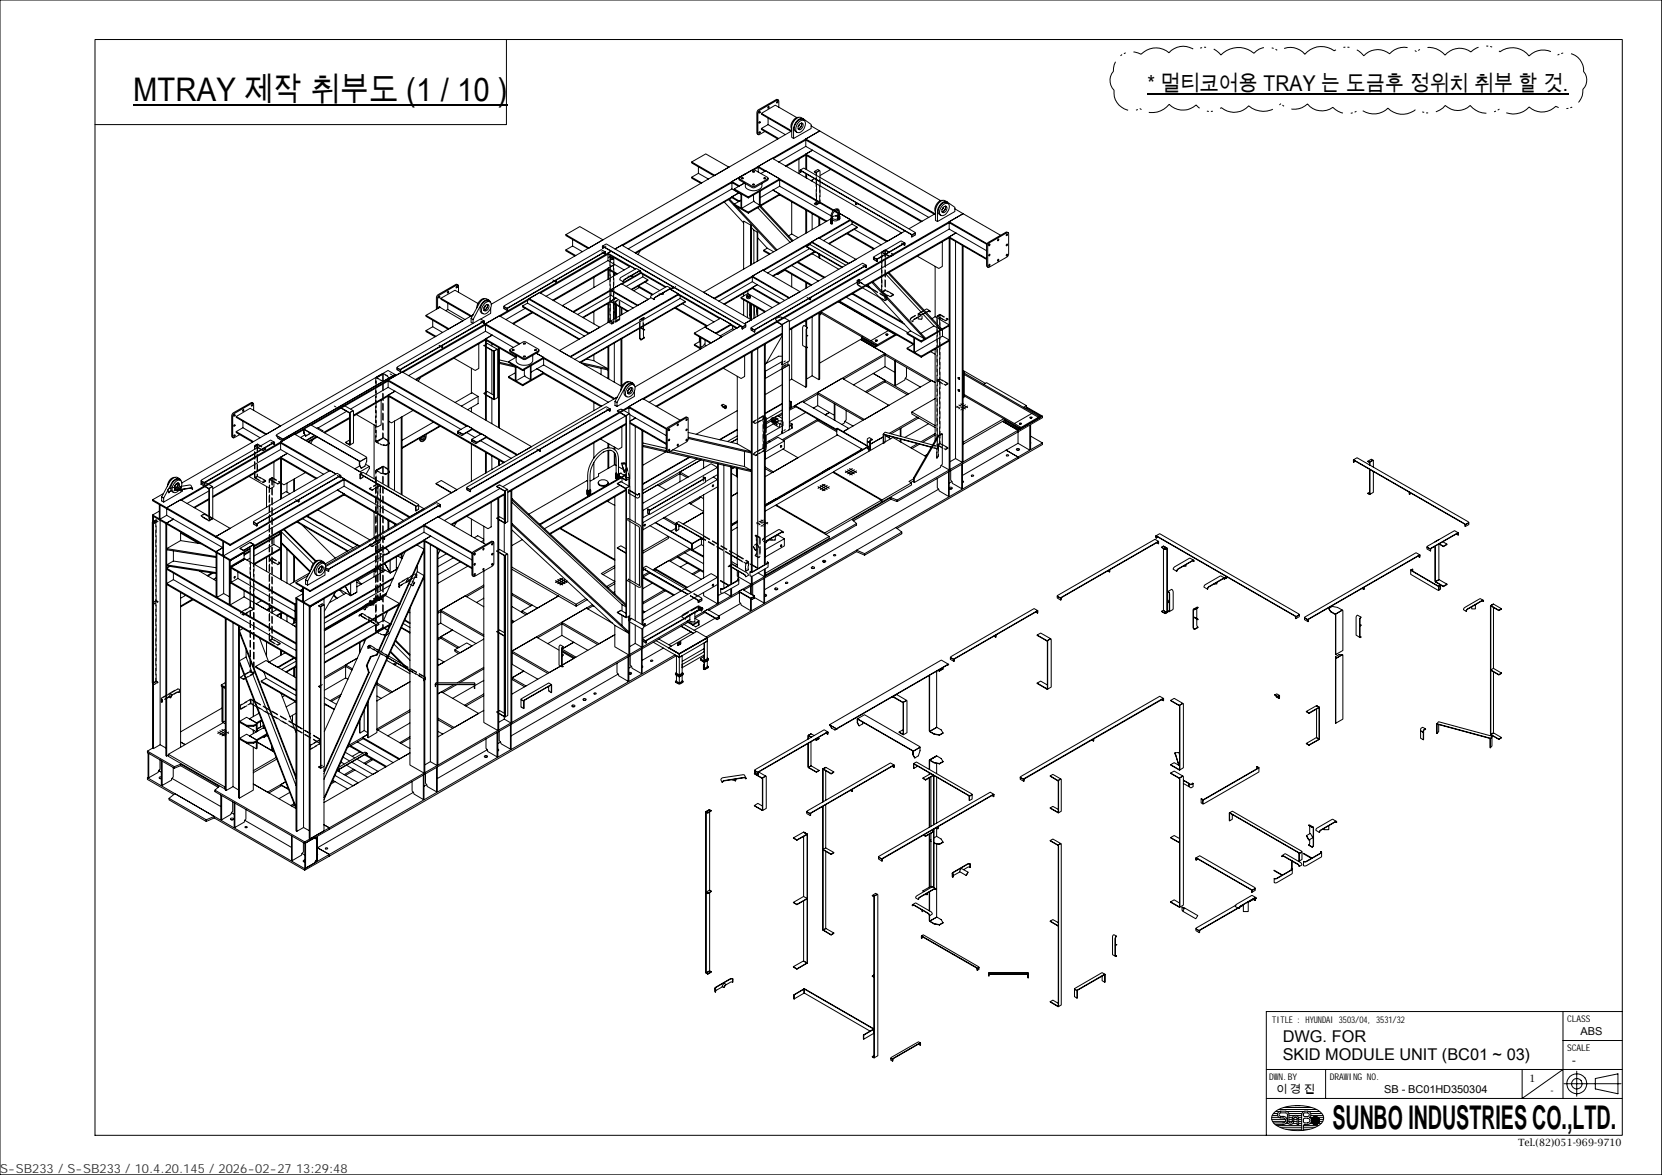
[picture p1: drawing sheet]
<svg xmlns="http://www.w3.org/2000/svg" width="420mm" height="297mm" viewBox="0 0 420 297" stroke-linecap="round" stroke-linejoin="round" font-family="sans-serif">
<defs><g id="words">
<text font-size="8.3" x="336.7" y="285.3">SUNBO INDUSTRIES CO.,LTD.</text>
<text font-size="8.2" x="33.6" y="25.5">MTRAY 제작 취부도 (1 / 10 )</text>
<text font-size="5.5" x="289.9" y="23.1">* 멀티코어용 TRAY 는 도금후 정위치 취부 할 것.</text>
<g font-size="4.1">
<text x="324.1" y="263.4">DWG. FOR</text>
<text x="324.1" y="268">SKID MODULE UNIT (BC01 ~ 03)</text>
</g>
<text font-size="3.2" fill="#323232" x="0" y="296.5">S-SB233 / S-SB233 / 10.4.20.145 / 2026-02-27 13:29:48</text>
<g font-size="2.7">
<text x="399.4" y="261.6">ABS</text>
<text x="397.3" y="269">-</text>
<text x="322.5" y="276.3">이 경 진</text>
<text x="349.8" y="276.3">SB - BC01HD350304</text>
</g>
<g font-size="2.5">
<text x="386.5" y="273.5">1</text>
<text x="391.8" y="276.6">-</text>
<text x="383.6" y="289.6">Tel.(82)051-969-9710</text>
</g>
<g font-size="2.3">
<text x="321.5" y="258.5">TITLE : HYUNDAI 3503/04, 3531/32</text>
<text x="396" y="258.2">CLASS</text>
<text x="396" y="265.6">SCALE</text>
<text x="320.7" y="272.9">DW</text>
<text x="323.1" y="272.9">N.BY</text>
<text x="336" y="272.9">DRAW</text>
<text x="340.7" y="272.9">ING NO</text>
<text x="347.8" y="272.9">.</text>
</g>
</g></defs>
<g fill="none" stroke="#000" stroke-width=".25">
<path d="M0 0h420v297h-420zM24 10h386v277h-386zM128 10v21.5h-104M420 0v297M191.9 33.4l.2-.1-.2 .4-.1-.1zM192.4 28.7l3.5-2.1 5.4 3.1M192.4 32.5l1.7-1 4.4 2.5M193.3 33.2l-1.5 .9-.5-.3v-5.5l.4-.6 4.7-2.6 .3 .2h-.3l-4.8 2.9-.1 .5 .1 5.3M194.1 29.9v1.6M194.2 26.9l.2 .1-.3 .3-.1-.2zM196.2 25.8l.3-.2 .1 .1-.2 .3h-.2zM196.7 25.3l.1 1.8"/>
<path d="M196.8 35l-4.4-2.5v.2l4.2 2.4M200.1 33.1l-7.7-4.4v.2l7.5 4.3M200.1 33.1l-76 43.8M201.8 29.7a2.19 2.19 0 0 0-1.7 2.9M202.1 31.4l-.4 .6M202.1 31.4l.6-.3a.95 .95 0 0 1 .1 1.1 .95 .95 0 0 1-1 .5l-.1-.6zM202.6 31.1a1.32 1.32 0 0 1-.9 1.5M203 30.1l2 1.4v1l-4.5 2.5-.4-.3v-2.4a2.47 2.47 0 0 1 2.3-2.6l.6 .4a2.19 2.19 0 0 0-2.4 2.1l-.1 2.8M203.2 30.4a2.03 2.03 0 0 1-1.8 3.1 1.57 1.57 0 0 1-.1-2.6l.3-.3a1.09 1.09 0 0 1 1.6-.2 2.03 2.03 0 0 0-1.8 3.1M203.6 39.2v-.3l1.7-.9-1.7-1v-1.9l3.5-2 30.6 17.6M203.6 39.2v3.6M203.6 35.1l32.8 18.9-6.7 3.8"/>
<path d="M203.6 38.9l29.4 17M203.6 39.2l29.2 16.8M203.6 39.2l-4.9 2.9M203.6 37l-6.8 4M203.8 39.3v3.6M205 31.8l2.1 1.3-51.7 29.8 1.7-.9 32.8 18.9M289.9 23.7h105.1M143 59.3l5.8 3.4 3.6-2.1-5.9-3.3-3.5 2v.3l5.6 3.2M174.8 40.9l5.8 3.4 3.6-2.1-5.8-3.3-3.6 2v.3l5.6 3.2M174.8 44.8l2.5 1.4M176.5 42.2v1.6l-1.7 1v.2l2.3 1.4M176.5 43.8l2.5 1.5"/>
<path d="M183 51.1l4.9 5.2M185 49.7l1.9 1.1 .3-.2-1.7 1-1.1-1.3-.3 .2 12 12.8M185 46.1v1.7l1.7 1-1.7 .9v.3M185 46.1l-27.6 16M185 50l-24.3 14M185 47.8l-26.3 15.1M185 45.9l1.9 1.1 1.2-.7-2.6 1.5M185 46.1l1.6 1M185 50l1.6 1M186 52.1l10.3 11.1M186.7 45l3.5 2.2h.4l3.5-2.2-.1 .6-3.6 1.9-3.6-2v-.5l3.3-2 .5-.1 3.5 2.1M187.2 49.1l-.5-.3-26.2 15.1"/>
<path d="M187.3 45l.4-.1 .2 .2-.4 .1zM188.3 46.4v.7a2.53 2.53 0 0 0 4.2 0v-.7M188.6 43.9l-3.6 2v.2M189.1 50v-.2l-3.6-2v.2l1.7 1v3.6l-1.7-1v.3l3.6 2M189.7 56.9l-1.8-1v12.1M189.9 57.5l.6 .7M190.5 42.9l1.1-.6 1.7 1M190.5 50.8l-3.1 1.9M191.3 58.7l-.8-.5v8.3M191.5 52.5l8.1 8.8M191.6 43.5v-1.4l3.6-2.1 32.6 18.9-3.5 2.1-12.2-7.1M191.6 42.1l19.1 11"/>
<path d="M191.9 48.4v3.4M192 52.2l8.2 8.8M192.1 48.3v3.4l-.2 .1-1.2-.7-.3-.5v-1.3M192.1 50l3.2-2 13.6 7.9M192.2 52.1l8.2 8.7M192.3 43.9l1.2-.7 3.5 2v1.9l-1.7 .9 1.7 1.1v.2M193 45l.3-.1 .2 .2-.3 .1zM195.4 40.1l8.2-4.7 32.5 18.7M197 49.3l-7.9 4.6v-.3l-1.7-.9v-3.6l1.7 .9 7.9-4.5 13.6 7.8M197 47.1l13 7.5M197 49.3l11.7 6.7M197 45.2l-7.9 4.6"/>
<path d="M197 49.1l-7.9 4.5M198.5 42l6.8-4 29.4 16.9M199.3 59.6l.8-.5 1.6 1M200.1 51.1v8M201.9 40.2v3.7M202.1 43.1l.1 .5zM202.2 43l1-.5 28.1 16.3v.1l-1 .5-28.2-16.4 28.3 16.4 .9-.5v.5l-.9 .5-.1-.5 .1 .5M202.7 43.3l-.5 .3M203.6 43.9v1M203.6 53.1v5.9M203.8 44v1M203.8 53.2v5.6"/>
<path d="M205.2 45.5v.3M205.2 54v4M205.8 43.3l.9-.5 .4 .3-.9 .5-.4-.3 .4 .3 .1 .7M205.8 45.2l-.9 .5M206.2 44.3v-.7l.9-.5 .1 1.7M206.2 45.4v1M206.3 45.5v1M206.9 55v2M207.1 51.3h.1M207.1 55.1v1.8M207.2 46v1M209.9 42.8l-2.7 1.6"/>
<path d="M209.9 56.2l.1 .3h.3l.1-.3M209.9 56.4l.2-.2 .3 .2M209.9 56l.1-.2h.3l.1 .2M209.9 55.8l.2 .3 .3-.1v-.2M210 56.2h.3v-.2h-.3v.2h.3M210 56.3h.3v.3h-.2zM210 56.3h.3M210 56h.3M210 56.6h.3M210 55.6l-.1 .2 .2 .1 .3-.1-.1-.2M210 55.3l-32.2 18.6 2.6 1.5 34.5-19.9M210.3 55a.74 .74 0 0 0 .8 .8 .74 .74 0 0 0 .7-.8"/>
<path d="M210.3 55.1h.1M210.3 54.7l.1 .1M210.4 54.9a.76 .76 0 0 1 .8-.4 .76 .76 0 0 1 .6 .7 .78 .78 0 0 1-.8 .3 .78 .78 0 0 1-.6-.6zM210.9 53.4l.9 .6M211 53.3l.8 .5M211.6 53a1.66 1.66 0 0 0-1.3 1.7v1.1h-.3a2.64 2.64 0 0 1 1-2.9 .7 .7 0 0 1 .8-.1 .7 .7 0 0 1 .3 .8v1.1l-.1 .1-.2-1.5-.3-.2M211.8 55.1v.3h.3l.1-.3M211.8 54.7a.25 .25 0 0 0 .1 .3 .25 .25 0 0 0 .3-.1v-.2M211.8 55.3l.1-.1 .3 .1M211.8 54.9v-.1l.4 .1M211.8 55.1l.3 .1v-.3h-.3v.2h.3M211.8 55.3h.3v.3h-.2z"/>
<path d="M211.8 55.3h.3M211.8 54.9h.3M211.8 55.5h.3M211.8 54.6v.1l.1 .1 .3-.1-.1-.1M211.8 54.2l-.6 .4M212.1 54.1l2.8 1.4v.2l-7.8 4.5M214 59.1l6.8 3.9M214.2 59l6.8 3.9M214.8 55.8l9.3 5.3M215.3 56v.6l1.3 .8v.2l-7.1 4M215.3 56.6l-7.2 4.2M215.9 58l6.8 3.9"/>
<path d="M216.6 57.4l-7.2 4.2M216.8 51.5l-.5 .2-.1-.5 .1 .5M228.7 58.4l-40.6 23.4 1.8-.9M238.2 50.7a2.2 2.2 0 0 0-1.8 2.9M238.4 52.4l-.3 .6M238.5 52.3l.3-.2a.76 .76 0 0 1 .6 .7 .76 .76 0 0 1-.6 .8l-.3 .2a.76 .76 0 0 1-.5-.8 .76 .76 0 0 1 .5-.7zM238.9 52.1a1.25 1.25 0 0 1-.8 1.5M239.4 51.1l1.9 1.3v1.1l-4.4 2.5-.5-.3v-2.4a2.55 2.55 0 0 1 2.3-2.6l.7 .4a1.73 1.73 0 0 0-2.2 1.3l-.3 1.2v2.4M239.5 51.4a1.98 1.98 0 0 1-.8 3 1.15 1.15 0 0 1-1.5-.3 1.15 1.15 0 0 1 0-1.5l1.1-1.3a.93 .93 0 0 1 1.2 .1 2.1 2.1 0 0 0-1.9 2.9l.2 .1M239.9 56l9.5 5.6M239.9 59.9l9.4 5.5M239.9 57.9l-40.4 23.3"/>
<path d="M241.3 52.8l2.1 1.2-165 95.3-3.6-2.1M252.9 59.5l-9.5-5.5-3.5 2v1.9l1.7 1-1.7 1v.2M254.3 59.2l.2-.1a.21 .21 0 0 1 .1 .3 .21 .21 0 0 1-.3 .1zM254.8 58.8l-4.8 2.6-.3 .3-.1 .3 .1 5.6-.4-.5 .1-5.5 4.9-3 .5 .3v5.7l-5.1 3M107.7 79.7l5.8 3.4 3.5-2-5.8-3.4-3.5 2v.3l5.5 3.2M110.6 78v-2.8l.2-.4 4.6-2.7h.3l-.4-.3-4.7 2.8-.3 .6v3M111 74.9l.2 .1-.3 .4zM111.1 77.7l-.1-.2-.1 .4M111.4 75.4l3.6-2 5.8 3.3M112.6 78.5l.6-.3 4.3 2.6M113.2 76.6v1.6M115.7 72.1l.2 1.8"/>
<path d="M118.9 80l-7.5-4.4v-.2l7.7 4.4 .4-.2-73.6 42.5M122.4 75.5a2.2 2.2 0 0 0-1.9 2.3M122.5 77.4l.6-.4a.76 .76 0 0 1 .5 .7 .76 .76 0 0 1-.5 .7l-.4 .2-.4-.2zM122.7 77.3l-.4 .6M123.1 77a1.15 1.15 0 0 1-.8 1.4M123.4 75.8l-.8 .1-.6 .6-2.5 4.3M123.8 76.3a2.1 2.1 0 0 0-2 2.8l.2 .2a1.16 1.16 0 0 1-.5-1.8l.5-.8a1.18 1.18 0 0 1 1.6-.5 1.18 1.18 0 0 1 .4 1.7l-.8 1.1a.96 .96 0 0 1-1.2 .3M124 76.4a1.43 1.43 0 0 0-1.6-.9l-1.2 1-2.2 4M124 77.9v1.3l-2.5 1.4M132 77.3l14.4 8.4M132.7 77.9l-4.9 2.9M133.3 76v.6l-1.3 .7v.3l14.3 8.2"/>
<path d="M133.3 76.6l14.4 8.4M133.7 75.5l15.2 8.7 2.7-1.5-15.2-8.7-2.7 1.5v.2M133.7 75.7l15 8.7M133.8 75.7l-7.4 4.3M134.4 79l-4.9 2.7M134.6 79l-4.8 2.9M140.1 71.1l.4 .2 .1-.5-.1 .5M143 63.2l2.5 1.4M144.7 60.5v1.7l-1.7 1v.2l2.3 1.3M144.7 62.2l2.5 1.4M150.1 70.1v2.6M150.1 78.8v3.1"/>
<path d="M152.2 62.3l.1 .5zM152.3 62.2l.9-.5 35.1 20.3 .2 .2-1 .4-35.3-20.4 35.4 20.5 .9-.5v.4l-.9 .6-.1-.6 .1 .6M152.4 64l.5 .2M152.8 62.5l-.5 .3M152.9 63.6l-1-.5-24.5 14.2-.1 .2 .9 .5 24.7-14.4 .1 .6-.2-.5-24.5 14.2v.5l-.1-.4-.9-.5v.5l.9 .5M153.6 68.1v-.3l1.7-1-1.7-.9v-1.9l.8-.5-112.3 64.9v.2l-1.7-1v3.6l1.7-.9M153.6 68.1v2.5M153.6 76.8v4.7M153.6 68.1l-13.7 7.9M153.6 65.9l-15.6 9M153.6 64l7 4-1.3-.7-17.2 10 2.7 1.5 17.2-10M153.6 67.8l2.4 1.4"/>
<path d="M153.6 68.1l2.2 1.2M153.8 68.2v2.3M153.8 76.6v4.8M154.1 64.9h.1M154.4 73.2l6.8 4 2.6-1.6-6.7-3.9-2.7 1.5v.2M154.4 73.4v1.2l1.3 .8-1.3 .7v.2M154.4 76.1l4.3 2.5M154.4 73.4l6.6 3.9M154.4 76.3l4.1 2.4M154.4 73.4l-9.5 5.5M154.4 74.6l-8.4 4.9M154.4 76.3l-7 4"/>
<path d="M155.2 69v.7M155.2 76.8v3.8M155.3 69v.6M155.6 78.4l-.3 .6 .3 .2M155.6 77v3.4M155.7 77v3.3M156.3 75.8v.1M156.6 77.6v2.2M156.9 77.8v1.8M157.1 77.9v1.6M157.2 71.8l4.8-2.8v-.2l-.5-.2 6.8 3.9M157.7 68.2l-2.4-1.4-15.6 9.1"/>
<path d="M159.1 67.4l-5.5-3.1-17 9.8M159.9 69.5v.4h-.7M160 77.9l-4.3-2.5-8.5 4.8M161.1 72.4l3.7 2.1M161.3 72.3l3.7 2.1M161.5 72.7l-1.4 .8M161.5 68.5l.3 .2-.3-.2-3.8 2.2-.2 .5 .3-.6 3.7-2.1h.3v.2M161.8 68.4l-1-.5-4 2.2-.2 .6 .9 .5M161.8 63.3l-.6 1M162 69.1l6.1 3.5M162.4 69.3v.7l1.3 .7v.2l-4 2.3M162.4 70l-4.2 2.4"/>
<path d="M163 71.3l3.7 2.1M163.7 70.7l-4.2 2.5M167.6 74v.4h-.6M169.3 73l.3 .2-.2-.2-3.9 2.2-.2 .5 .3-.6 3.7-2.2h.3v.3M169.5 72.9l-1.1-.5-3.7 2.2-.3 .6 .9 .5M170.4 72.7l-.5 .3v-.6v.6M170.6 77.9l7.9 4.6M170.8 77.8l7.9 4.5M171.4 74.5l10.5 6.1M171.4 74.3l-27.3 15.8-2.7-1.5 23.1-13.3M171.9 74.8v.6l1.2 .8v.2l-26.4 15.3M171.9 75.4l-26.7 15.4"/>
<path d="M172.5 76.8l7.9 4.6M173.1 76.2l-26.6 15.4M187.3 75.2l1.7-1 6.2 3.6M187.9 74.1v.7M187.9 75.8v4M188.7 74.9v.4a.55 .55 0 0 0 .9 0v-.4M188.8 74.7l.3 .4 .3-.2v-.2l.2 .1a.43 .43 0 0 1-.5 .3 .43 .43 0 0 1-.4-.3zM188.8 76.4l.1 3.9M188.8 74.6l.4-.1 .2 .2-.3 .1zM189 73.5v.7M189.4 79.5l.2 1.2M189.4 76.7v2.9"/>
<path d="M189.7 76.8v4M189.9 66.9v-9.8l-.2-.2v10.1M189.9 76.9v4M190.1 69.8l9.4 5.5 2.7-1.6-9.5-5.4-2.6 1.5v.2M190.1 70v1.2l1.2 .8-1.2 .7v.2M190.1 72.7l7 4M190.1 70l9.2 5.4M190.1 72.9l6.7 3.9M190.1 70l-9.5 5.5M190.1 71.2l-8.4 4.9M190.1 72.9l-7 4M190.5 77.3v3.2"/>
<path d="M190.6 77.4l.3 2.9M191.2 78.5l.2 1.4M191.2 77.7v.9M191.3 77.8v1.8M191.5 60.1l2.4 2.6 1.6 .9M191.5 66l-.2-7.3v7.3M191.5 77.9v2M193 63.2v.3l1.4 .8M193.5 78.7l-6.2-3.5v.2l6 3.5M193.9 62.7l-.9 .5 1.6 .9M196.4 69.3h.2M198.3 75.9l-7-3.9-8.4 4.8"/>
<path d="M198.3 68.3l-1.7 1v-.1M198.3 68.3l6.6 3.8M198.3 68.2v.1M198.4 68.1l6.7 3.9M200.1 69.3v3.2M200.1 67.1l6.7 3.9M201.5 66.3l6.7 3.9M201.7 66.2l6.7 3.9M203.6 71.4v1.5M203.8 71.5v1.3M203.9 62.3l9 5.2M204.3 75.5l.5 .3 .1-.6-.1 .6"/>
<path d="M204.6 62.9l-10.6 6.1M204.7 61.6v.2l-.8 .6 8.9 5.2M204.7 61.8l9 5.3M205.1 61.1l9.4 5.5 1.8-1-9.4-5.5-1.8 1v.2l9.3 5.4M205.1 61.3l-12.2 7.1M205.2 64.2l6.8 3.9M205.8 63.6l-10.6 6.1M206 63.7l-10.6 6.1M206.9 64.2v1M207.1 64.3v1M207.5 78.8l14.3 8.3-.3 .2-14.1-8.1v-.3v.6l-.3 .1v-.6v16.8l-.2 .2v-16.9M211.8 76.3l14.4 8.3 .1-.1-5 2.9"/>
<path d="M212 76.2l18.8 10.9M212.2 76.1l18.7 10.8M213.9 75.1l15.5 9M215.3 74.3l13.3 7.7M215.5 74.2l12.5 7.2M216.7 71.9h.1M218 72.8l4.3 2.5M218.4 67.4l.5 .2M218.8 67.1l.1 .1M218.8 67.1h.1v.5zM218.9 72.3l1.4 .8M218.9 67.1l-.9-.6-28.1 16.3-.1 .1 1 .5 28.1-16.3-28.1 16.2v.6l-.1-.5-.9-.5v.5l.9 .5"/>
<path d="M218.9 72.2l1.2 .7M219 72.1l.8 .5M219.3 72l10.8 11.7 3.6 2-13.4-14.3 .3-.2 13.3 14.4-.2 .1M223.6 75.9h.1M223.8 73.3v.1M223.9 69.3l12.1 13.1-3.3 1.8M224.9 75v.1M228.1 61.8l.5 .2M228.6 61.6l.1-.1-.1 .5zM228.6 61.4l-.9-.5-6.9 4-.1 .2 .9 .5 7.1-4.1-7 3.9-.1 .7v-.5l-.9-.5v.5l.9 .5M233.6 78.4l.6-.3 .7 .4M234.7 78.7l.3 .1-.2-.2-.7 .4"/>
<path d="M235 78.8l-.2-.3-.8 .5M236.3 67.4v12.7M237.5 79.6h.1M238.1 61.1v6.3l-.9 .5-5.4-3.1M239.9 60.1v58.7l-2.1-1.2M239.9 60.1l9.4 5.5M239.9 60.1l-40.4 23.3M240.1 60.2v58.5l-.2 .1M241.5 61.1v54.8l-1.4 .8M243.2 62.1v54.8l-1.7-1M243.4 62.2v54.6l-.2 .1M249.3 63.4l-7.7-4.5-42.1 24.3"/>
<path d="M249.3 61.8l-9.4-5.5-77.3 44.6M249.9 66.9h.3l-.2 .3-.1-.1zM249.9 61.8l.2-.1 .1 .1-.3 .3zM252.1 65.6h.3l-.2 .4-.1-.2zM252.1 60.5l.2-.1a.21 .21 0 0 1 0 .3 .21 .21 0 0 1-.2 0zM254.3 64.3h.3l-.3 .4zM254.3 61.8l.2-.1a.21 .21 0 0 1 .1 .3 .21 .21 0 0 1-.3 0zM96.9 94.4v.1M98.1 96.1l32.7 18.8 3.5-2-32.7-18.9-3.5 2.1v1.8l1.7 1-1.7 1v.2M98.1 97.9l-9.5 5.5M98.1 99.9l29.4 16.9M98.6 94.5h-.1"/>
<path d="M99.3 95h.1M99.4 95h.1M99.7 94.8h.1M99.8 94.8l-28.1 16.2-1.9-.9 .5 .7M99.8 94.7l-1.8-1.1-28.2 16.5 1.8 1 28.3-16.4-.2 .1M99.9 94.7l-.5 .3M106.3 95.4l-.6 1M107.7 83.6l2.5 1.4M109.3 80.9v1.7l-1.6 1v.2l2.2 1.3M109.3 82.6l2.5 1.4M111.3 87.6l.5 .2v-.5v.5M119.1 93.1v6.3"/>
<path d="M119.5 81.7v-.9l-.5-.3v1l.5 .2M121 86.9v6.2l-.9 .5-5.4-3M121.9 81.5l.4 .2M122.3 81.2l-.9-.6-21 12.2-.1 .2 .9 .5 21.2-12.3v.5l-.1-.5-21 12.2v.5l-.1-.4-.9-.5v.4l.9 .5M122.7 85.9v-.2l1.7-1-1.7-1v-1.8l3.5-2.1 30.9 17.9M122.7 85.9v20.2M122.7 81.9l8.7 5M122.7 85.9l7.6 4.4M122.7 85.9l-17.5 10.2M122.7 83.7l-19.4 11.3M122.7 85.7l7.7 4.5M122.9 86.1v20.2"/>
<path d="M122.9 87l.2-.2 2.5 1.5-.8 .5-1.9-1.1M122.9 87.8l1.9 1v12.2v-12.2l.8-.5 .2 .1v12.1l-.9 .5M122.9 99.8l1.9 1.2-1.9-1.1M122.9 99.1l.2-.2 1.7 1M124.3 86.9v.6M124.3 88.6v11M126 87.9v20.2M126.2 91l2.3 .5M126.2 88v20.2M128.8 88.5l3.5-2.1h.6l3.2 1.9v.7l-3.4 1.9-.5-.1-3.2-1.8-.2-.5 3.5 2.1 .6-.1 3.3-2M129.5 88.3h.4l.1 .2-.5 .1zM129.8 87.8l-5.4-3.1-19.5 11.2"/>
<path d="M130 92.5l-3.8-.9v.3l4 .9M130.2 94.2l-1.7 1M130.4 89.8v1.5a2.63 2.63 0 0 0 3.9 .5l.3-.5v-1.5M130.4 90.3l-1.9 1.1M131.1 87l-8.4-4.9-20.8 12M132.1 93.7v-.3l-3.6-2v.2l1.7 1v3.6l-1.7-1v.3l3.6 2M132.2 90h.4l.2 .1-.3 .2zM132.2 86.8l.4-.1 .2 .2-.3 .1zM132.6 95l-2.2 1.3M134 92.5v3.4M134.2 92.5v3.3l-.2 .1-1.2-.7-.3-.5v-1.3M134.2 94.1l1.5-.9 16.4 9.5"/>
<path d="M137.4 94.4l-5.3 3.1v-.3l-1.7-.9v-3.6l1.7 1 5.3-3.1 17.8 10.3M137.4 94.4v-.2l-1.7-1 1.7-1v-1.9l-1.9-1 19.9 11.5 .6-.4-73.7 42.6M137.4 94.4h.1M137.4 94.4l14.4 8.4M137.4 92.2l16.4 9.5M137.4 90.3l-5.3 3.1M137.4 94.2l-5.3 3M144.2 90.2l27.2-15.7v-.2l-2.1-1.2 17 9.8 .9-.5-26.7 15.4M146.7 91.7l6.9 1.5v.3l-6.2-1.4M148.3 90.8l1.8 .4 3.5 2M150.1 89.7v1.5M151.9 93.1v1.6"/>
<path d="M153.6 87.7v7.9M153.8 87.5v8.3M155.2 86.7v9.9M156.9 85.8v11.8M157.1 85.6v12.1M158.7 96.5a2.13 2.13 0 0 0-1.9 2.3M159 98.3l-.3 .5M159 98.2a.55 .55 0 0 1 .9-.1 .55 .55 0 0 1-.1 .8l-.2 .3a.56 .56 0 0 1-.8 .4 .56 .56 0 0 1-.1-1zM159.5 98a1.25 1.25 0 0 1-.8 1.4M159.8 96.8l-.9 .1-.6 .6-2.4 4.2M160.1 97.3a2 2 0 0 0-2.1 2.2l.4 .8a1.56 1.56 0 0 1-.1-2.6 1.18 1.18 0 0 1 1.7-.5 1.18 1.18 0 0 1 .3 1.7l-.7 1.1-.6 .3h-.6M160.3 97.4l-.1-.3a1.38 1.38 0 0 0-1.8-.5l-1 1.2-2 3.7"/>
<path d="M160.3 98.9v1.3l-4.4 2.5-.5-.2v-1l.5 .2v1M161.6 83.1v2.4l.4 .4M161.7 83v2.5l.3 .3 .9-.5-.3-.3v-1.7M162 82.8l.3 .3-.4-.2M162.3 83l.6 .4-.6-.3M162.6 82.5v.6M162.6 80.4h.3M162.9 85.3l-.9 .6v-.1M175.5 87.1v.2l1.6 .9M175.5 84.2l4.2 2.5M176.7 85.1v1.3M176.9 85.3v2.4l.2 .1"/>
<path d="M176.9 86.4h-.2l-1.2 .7 1.7 1M177.1 85.3v2.5l.8-.5 .3-.4v-.9M178 87l.5 .4M182.4 85.1l-4.3-2.4-2.6 1.5v.2l4.1 2.4M184.7 82.2l1.4 .8M184.7 82l-3.9 2.2-2.7-1.5 4-2.3 2.6 1.6v.2l-3.7 2.1M185.1 82.5v.6l.4 .2M185.1 83.1l-3.1 1.8M186.3 95.1v17.1M188.2 90v5.2l-.9 .5-4.5-2.6M191.5 88.1v55.5M196.4 81.3l1.3 .9v10l-.1-10.2 1.8-1 .1 .2v10l-1.8 1"/>
<path d="M197.6 91.7v.5M197.6 92.8v.5M197.6 93.3v16.2M197.6 91.7h.1M197.6 92.8v.1M197.6 84.9l-4 7M197.7 91.4l-4.3 2.5v1.8l4.2-2.5M197.7 90h-.9l-3.4 2M197.7 84.5l-31.7 18.3M197.7 84.2l-31.9 18.5M197.7 82.3l-33.7 19.4M197.7 97.2l-4.3 2.5"/>
<path d="M198.2 80.4l1.2 .6-1.8 1.1-1.2-.7M198.5 92.2l-.9 .6M198.5 91.1v.1M198.5 92.2v.2M198.5 92.2h.9l-1.8 1.1M199.1 91.4v.8M200.1 83.1v12.7l3.5 2.1M200.1 95.8l-.6 .4M203.6 87.8v10.1l.2-.2v-9.8M203.6 81.1v1.4M203.8 84.9l.3-.1-.3 .2M203.8 87.6l.2 .2-.2-.1v-4.5l.2-.4-.3 .5v4.5l.1 .1 .2-.1"/>
<path d="M203.8 80.9v1.7M203.8 83.1v1.8M203.8 85v2.7M204 82.8l-.8-.5-.4 .4v4.6l1 .6M205.2 80.1v14.9l1.7 1M205.2 95l-1.4 .8M206.6 99.6v-.4l6.2-3.6 11.8 6.8M206.6 99.6v2.9l3 1.8-1.1 .6 1.1-.6 1.2 .6M206.6 99.2l11.8 6.8M206.6 99.6l11.5 6.6M206.6 99.6l-3.6 2.1M207.1 91.8l10.4-6 6.1 3.6v3.3l-2.9 1.7 2.9 1.7v.4"/>
<path d="M213.1 95.8l10.5-6.1 11.5 6.7M215.7 97.3l5-2.9 8.9 5.2M217.7 85.6l-.2 .2 18.8 10.9-.8-.5-22.4 12.9 1.4-.8-11.8-6.8-1.8 1v.2l10.6 6.1M217.9 85.2l-.2 .1v.3l3.6 2.1v-.3l-3.6-2.1M221.2 85.9h.3l.2 .2-.3 .1zM221.4 86.2h.1M223.6 96.5l5.7 3.3M223.6 92.7l2.5 1.4M223.6 89.4l-24.1 13.9M223.6 96.1l-4.9 2.9M223.6 96.5l-4.6 2.7M224 84.7h.2"/>
<path d="M224.5 83.6l-4.4 2.5M226.1 91.2v6.1l.2 .2M226.3 91.3v6.2l2.3-1.4 .5-.8v-2.4M226.6 84.6l-5.3 3.1M228.8 95.6l3.8 2.2M229.2 84.2v.2l1.7 1v3.6l-1.7-1M232.8 90l-1.7-.9 7.1-4.1 1.7 .9-7.1 4.1v.3M232.8 86.2v.2M235.2 88.9l1.1 .6M235.5 80.6l.8-.5 3.6 2M236 82.4l1.7 1-13.3-14.4 .3-.1 13.3 14.3-.3 .2M236.3 88.2v23.2"/>
<path d="M237.5 95.8h.1M238.2 83.4v1.6M238.9 97.3v.1M239.9 82.1l-7.1 4.1-3.6-2 .9-.5M239.9 82.1v.2l-7.1 4.1-1.7-.9v3.6M239.9 85.9v.3l-7.1 4.1-3.6-2.1v-.2l1.7-1M242.1 98.5l.3 .1 .1 .3-.3-.1zM242.3 98.5l.2 .3M242.3 95.4l.2 .4M243.4 93.9l.3 .2-.3 .1v6.3l.3-.1v-6.3M243.4 93.6l5.6 3.3M243.7 99.7l14.3 8.3-.3 .2-14-8.1z"/>
<path d="M243.7 94.3l19 11-.3 .2-18.7-10.8zM248.6 97.2l.7-.5 10.1 5.8v.5l-.3 .2M59.1 110l.3-.1-.2 .4-.1-.1zM59.7 105.3l3.5-2.1 7.7 4.5-3.5 2-7.7-4.4v.2l7.4 4.3M59.7 109.1l1.7-1 4.3 2.6M60.6 109.9l-1.5 .8-.5-.3v-5.5l.4-.5 4.7-2.6 .3 .1h-.3l-4.8 2.9-.1 .5 .1 5.4M61.3 103.7l.3-.2-.1 .4h-.2zM61.4 106.5v1.6M63.7 102.3l.1 .2-.3 .2zM64 101.9l.1 1.9M64.1 111.6l-4.4-2.5v.2l4.1 2.5M68.8 112.1l.5 .3"/>
<path d="M69.2 116.8v6.2l-.9 .5-5.4-3.1M69.3 111.8l-.9-.5-17.5 10-.1 .2 .9 .5 17.6-10.2h.1l-.1 .1 .1-.1v.5l-.1-.4-17.5 10.1v.5l-.1-.5-.9-.5v.5l.9 .5M70.3 110.8l.8 .5M70.3 110.7v.1M70.9 111.8l14 8-1.5-.8-28.8 16.6v.2l1.7 1v3.6l-14.2-8.2v.3l-3.5-2.1v-.2M70.9 115.8v-.2l1.7-1-1.7-1v-1.8l3.5-2.1 17.1 9.8M70.9 115.8l-17.1 9.9M70.9 113.6l-17.1 9.9M70.9 115.8v10.4M70.9 115.8l9 5.2M70.9 115.6l9.2 5.3M71.1 116v10.1"/>
<path d="M71.2 111.3h-.1M71.7 111l-.6 .3M76.8 108.6l-2.2 1.2M76.8 109.4v-.9l14.1 8.2-14-8.1-.1 .9M76.8 109.4l.5 .8zM76.8 108.5l1.8-1.1 13.9 8.1 .2 .2-1.9 1v.9M77 109.9l-1.1 .7 1.4 .7 2.2-1.2M77.2 119.5l-5.4 3.1-.7-.4M78.1 109.7h.1M78.1 109.7l-.8 .5M78.3 109.4l-.2 .3M78.7 107.5l19.4-11.2 19.8 11.4"/>
<path d="M79.1 111.1l-.6 1M79.6 110.2l-2.2 1.2M80 110.4l-2.2 1.2M80 108.2l.3-.1 1.3 .8-.2 .2M80.2 110.5l-2.2 1.3M81.6 108.9l-.3 .1M81.8 119.9l-9.2-5.3-18.8 10.9M83.2 119.1l-12.3-7.1-25.1 14.4M84.5 102.6l-.1 .1M85.2 103.2h.1M85.3 103.1v.1M85.7 103l-.4 .2"/>
<path d="M86.2 103.2l2.3 1.3-.1 8-.1-8.2 .9-.5 .1 .1v8.1l-.9 .5M87.2 102.6l2 1.2-.9 .5-2-1.2M87.3 111.8l1 .7zM87.6 104l-7.2 4.2M88.4 105.7l-6.4 3.7M88.4 105.5l-6.6 3.8M88.4 111.4l-.2-.1-.9 .5M89.3 104.9l10.5-6 16.7 9.6M90.8 117.6l.5 .8zM90.9 117.6v-.9l1.8-1v.9l-.5 1.3M90.9 117.8l-1.2 .7 1.3 .8 2.3-1.4v.5l-.8 1.4M91.1 119.8l.7-.4 13.9 8.1 .1 .2-.8 .3-14-8.1 .1-.1 13.9 8 .1 .3 .7-.4v1l-.7 .5-.1-1.2 .1 1.2"/>
<path d="M92.1 117.8l.1 .1M92.2 117.9l-.9 .5M92.4 117.3l.9 .6M94.5 107.4v13.6M96.3 101.2v6.2l-.9 .5-5.4-3.1M96.9 110.6v.1M96.9 117.9h.1M98.1 100.1l-.1 23M98.1 100.1l-8.8 5.1M98.1 100.1l29.2 16.9M98.3 100.2v23M99.7 106.4v17.6"/>
<path d="M101.4 105.5v19.5M101.6 105.3v19.8M104.4 103.8l-5.5 3.1-.6-.4M106.3 110.6l.1 .9M107 110.2h.1a.58 .58 0 0 1 .2 .7 .58 .58 0 0 1-.7 .3l.1-.7 .2-.3M107.1 110.2v.3l-.5 .6M107.7 109.8a1.43 1.43 0 0 1-1.1 1.8l-.5-.2-.1-.6M109.5 106.7l-7.9 4.6M111.1 107.7l-9.5 5.5M111.3 107.7l-9.7 5.6M115 101.7l4.3-2.4 1.5 .9v1.8l-2.6 1.5M117.9 109.3l2.1 1.3"/>
<path d="M119.1 103v1.1M119.1 112.3v9.4M119.3 108.5l2.2 1.3M119.4 108.5l-2.7 1.6-1-.6v-.5l1.3 .9-1.2-.7v.4M119.4 108.5l-1.3-.9-2.4 1.4M119.4 108.5v-.1l-2.4 1.4M120.8 100.2l-4.2 2.5M121.5 111.4l7.7 4.5M122.7 114.3v5.3M122.9 110.6l7.7 4.5M122.9 114.4v5.1M123 110.5l-2.8 1.6-1-.6v-.5l1.3 .9-1.2-.6v.3"/>
<path d="M123 110.5l-1.3-.9-2.5 1.4M123 110.5v-.1l-2.5 1.4M124.3 100.7v6.4M124.3 115.2v3.5M126 116.2v1.5M126.2 116.3v1.3M136 113.8l.5 .3v-.6v.6M150.1 101.8v2M150.1 112v3.8M150.1 116.9v4.2M152.6 114.2a7.7 7.7 0 0 0-3.5 6.1v3.7l-.4 .1-.2-.1v-3.8a7.7 7.7 0 0 1 4.9-6.9 2.39 2.39 0 0 1 2.9 2.7v3.8l-.4 .1-.2-.1v-4.2l-.5-1.3M153.6 112.1v1.1"/>
<path d="M153.6 113.8v4.6M153.7 103.7l.4 .2M153.8 112.2v1M153.8 113.8v4.5M154.1 103.3l-.9-.5-35.2 20.3-.1 .2 .9 .5 35.4-20.5-.1 .1h.1v.5l-.1-.5-35.2 20.3v.5l-.1-.4-.9-.5v.5l.9 .5M154.3 113.8l.9 .6v3.1M154.3 113.8l-.8 .1-.9 .4M155.2 113v.6M155.4 117.4l-4.1 2.4v.6l-2.2 1.1M155.4 113.1v.6M155.4 114.6v2.8M155.4 117.4l.3 .2"/>
<path d="M155.5 119.7v.4a.55 .55 0 0 0 1 0v-.4M155.7 119.5l-.1 .1a.39 .39 0 0 0 .4 .4 .39 .39 0 0 0 .3-.5M156.3 118l1.9 1.1M156.7 104.3l1.5 .9v16.3l.1-16.3-.1-.1 .8-.5 .2 .1v16.2l-.9 .5M157.1 107.9v5.2l-.8 .5-4.5-2.6M157.6 103.8l1.4 .8-.8 .5-1.4-.8M157.9 117.2l.1 .1M158.1 105.2l-31 17.8M158.2 119.9l-21.8 12.6 .1 .1 21.7-12.5M158.2 107.3l-29.9 17.2M158.2 107l-29.9 17.3M158.9 104.5v-1.7l3.5-2 9.5 5.4"/>
<path d="M158.9 102.8l9.6 5.5M159.2 104.8l1.4 .9-1.4 .8 1.4-.8 7.8 4.4M159.2 106.8l9.2 5.3M159.2 107l9.2 5.3M160.5 107.8v17M162.2 108.8v49.1M162.4 108.9v49.1M162.4 112l6 1.3M168.3 114.2l-5.9 3.4M168.4 113.9l-6-1.3v.3l27.5 6.3v-.3l-20.6-4.8M168.4 108.5l-9.5-5.5-48 27.8M169 111.1h.2l-.2 .3z"/>
<path d="M170 113.7l18.1 4.2 1.8 1M171.8 119.3l2.2 1.3M173.4 106l.2-.1 .1 .1-.2 .3-.2-.1zM173.5 108.5h.2l-.3 .4zM173.8 105.6h-.3l-4.8 2.9-.1 .4 .1 5.4-.3-.4 .1-5.6 .3-.3 4.6-2.6 .5 .3v5.5l-.4 .5-4.8 2.6M173.9 110.5l16 3.7v.3l-16-3.7M173.9 109.3l12.4 2.9 3.6 2M174.1 115.6l-11.7 6.7M174.3 115.6l-11.9 6.8M176.1 116l-13.7 8M177.8 116.4v2M181.3 118.2l-1.6-1-17.3 10"/>
<path d="M182.3 102.4l.7 .5M182.3 102.4l.5-.2 .6 .4M182.3 102.4l.7 .4M182.7 102.8l.7 .5 .1-.7-.5 .2M182.7 102.8l.6 .4 .1-.5-.4 .2M182.9 117.6v29.6M183 102.8v.1M183.3 103.2v.1M185.5 118.2l-.6 .3M186.1 118.3v2.1M186.3 118.4v2.1l-1.4-.8M186.3 111l-1.5 .8"/>
<path d="M186.3 118.4v25M186.3 108.5l-4.5 2.6M186.3 110.2l-2.4 1.4M186.3 108.7l-4.4 2.5M186.3 103.8l-10.4 6M188.1 114.1v3.8M192.8 105.2h.1M193.4 118.1l2.1 1.2M193.4 118.5l1.7 1M193.4 105.6l.1 2.6M193.4 105.7l.2-.1v2.6M193.4 105.5h.1"/>
<path d="M193.5 111.9v.5M193.6 111.9v.4M194.3 111.5l.3 .2M194.9 106l1.3 .7M195.1 106.3l-1.5 .8M195.6 106.3v1M196.2 107.3l.1 .1M196.2 107.1l.1 .1M196.2 107.3v.1M197.4 112.6l.2 .1-.1 .3h-.3l.2-.4-.2 .3M197.6 109v.6M197.6 109.5h.1l-.1-16.2 1.8-1.1 .1 16.4-1.8 1"/>
<path d="M197.6 109h.1M197.6 109v.1M197.7 107.7l-4.3 2.5v1.8l4.2-2.4M197.7 105.7l-1.2-.6-1.6 .9v.2l1.1 .6M197.7 106.4h-.9l-3.4 1.9M197.7 102l-4.3 2.4M197.7 103.6l-4.1 2.4M197.7 102.1l-4.3 2.5M197.7 104.4l-4.1 2.4M197.7 104.8l-.9 .4M197.8 113.5l3.8 2.2M198.2 111.5v1.8l-4.8 2.8v-1.8l4.8-2.8-1.6-1-3.2 1.9"/>
<path d="M198.5 108.5v.1M199.5 106.8l.7 .4v1l-.9 .5M199.5 107.8l.5-.3v.8M199.5 101.3l.4 .3h-.1M199.5 101.4l.3 .2v1.5M199.9 101.6v1.5l-.4-.1M200.2 107.2l-.7 .4M200.9 102.5l10.6 6.1M201.1 102.8l-1.6 .9M203.6 104.3l-4.1 2.3M206.6 106l-8.9 5.2M206.6 106.3l4.9 2.8"/>
<path d="M206.6 106v.3M206.6 102.5l-1.1 .7M206.6 106.3l-8.6 5M208.1 119.3h-.2v.1M209.7 118.4l-.2-.1-1.6 1M210.6 119.3l12.3 7.1M210.8 102v4.2M211 102.2v4.1M211.5 108.3l.1-.1 7.8 4.6-7.9-4.5v1.6l6.5 3.7M211.6 109.9l-18.2 10.6M213.5 106.5l2.1 1.2M213.6 119l1.8 1.1"/>
<path d="M213.8 103.8v2.4l-.4 .7-.7 .4M214.2 118.7l1.7 1.1M214.7 118.4l1.8 1.1M215.4 118.4l-1.8 1.1M215.9 118.7l-1.7 1.1M216.5 119l-1.8 1.1M217.6 113.9v-.2l.2-.2-24.4 14.1 2.6-1.5 .2 .1M217.6 113.7l.1 .1M219.2 112.6v-1.1l.6 .4v1.8l-.3-.1M219.5 112.9l-26.1 14.9M219.5 114.1v-1.2l-26.1 15.1M220.3 111.2l-.4 .2-.1 2.3"/>
<path d="M220.3 111l-.6-.4-.5 .3v.6l.6 .4 .1-.6 .5-.3-.1 .2M223.2 110.4l-3.3 1.9M223.2 109.8l.5-.5 12 3.2M223.2 112l.1-2.1v2.3M223.7 109.9l-.1 1.8M223.9 110l-.2 .2 1.4 .7M224.4 110.1l-.3 .2M224.7 110.2v.5M227.5 108.3v2M227.5 111v.7M227.7 108.2v2.1M227.7 111v.8"/>
<path d="M227.8 111l-.1 .1M231.8 105.5l-7.1 4M231.9 112.1l-1.8 1.1M232.1 105.7l-6.9 3.9M232.4 112.3l-1.9 1.1M234 115.4l-8.4-4.8-15 8.7v.2M234.3 114.9l-.6 .3M234.7 107.1l-6.1 3.5M235.4 113l-12.2-3.2 12.1 3.3M236.3 107.6l-5.9-3.5v.5l5.9 3.5M236.3 100.8l-5.9 3.3M236.3 109.6l-3.6 2.1"/>
<path d="M236.3 110l-3.1 1.8M237 110.1l.9-.5 .2 .1-.9 .5-.2-.1-6.2 10.7 .3 .1 6.1-10.7M237.6 112.1h.1M238.1 109.7v7.6l-.4 .9-6.6 3.8-.3-.1v-1.1M238.9 113.6v.1M239.9 119.2v6.1l-.2 .2v-6.2M240.2 119v2.4l.5 .8 2.3 1.3M243.2 117.3v6.1l-.2 .1v-6.2M243.4 111.6l.1 .6-.1-.1M243.4 103.6l.1 .1M243.4 102.4l1.1 .6M243.4 103l.6 .4"/>
<path d="M243.5 102l-.1 .1M244 102.3l-.6 .4M244.5 102.7l-1.1 .6M253.7 105.8l-10.2 5.9M254.1 106.1l-10.6 6.1M254.2 106.2l-.2 .1v.3l3.5 2v-.3M254.4 115h.4l.1 .1-.4 .2-.2-.2zM257 113.4h.5l.1 .3-.5 .1-.3-.1zM257 113.8h.5M257.3 112.1l2.9 1.7v-6.4l-2.9 1.8v-.4l-30.6 17.6M257.3 109.2l-30.6 17.6M257.6 107h.5v.1l-.3 .1z"/>
<path d="M257.8 107.2h.1M259.2 103.3l.3-.2 3.5 2.1v.3l-5.5 3.1M259.4 102.9l4 2.3v.4l-3 1.7v6.4l3-1.7-3-1.8M259.4 102.5l-.7 .5M260.2 105.5l.4-.1 .2 .2-.4 .1zM260.2 113.8l-81.7 47.2M260.4 111.8v.3M260.4 105.7h.2M260.7 104.5l-4.4 2.6M263 105.2l-5.5 3.1-3.5-2M263.4 105.2l-6.1 3.6-3.9-2.3 3.9 2.3v3.3l-3 1.7 3 1.7v.4l-30.6 17.7M263.4 112v.4l-6.1 3.5v-.4l-3-1.7-11.1 6.4"/>
<path d="M342 116.3l.1 .5zM342.1 116.2l.8-.5 28.2 16.2 .1 .2-1 .5-28.2-16.4 28.3 16.4 .9-.5v.5l-.9 .5-.1-.5 .1 .5M342.5 116.5l-.4 .3M345.7 116.6l.8-.5 .5 .2-.9 .5-.4-.2 .4 .3 .1 .7M346.1 117.5v-.7l.9-.5v1.8M346.2 118.7l-.1 6.3zM347 119.2v5.3l-.8 .5M38.6 131.9l-.1 40.7 .1 .2M38.6 132v.1M39.5 131.5h.1M40.4 131.2l1.7 1 1.7-1 12.5 7.2M40.5 131.5v56.8l-1.7 .9v-58.6l-.2-.2v58.7l.2 .1"/>
<path d="M41.3 124.8l-2.7 1.5v.3l1.7 1v3.5l-1.7-.9 1.7-1M42.1 128.6v1.7l1.7 .9-1.7 1v.3l12.5 7.2v-.3l1.7-1M42.1 128.4l3.5-2.1 12.6 7.3-3.6 2v.2l-12.5-7.2zM42.3 123.9h.1M43.8 139.2v2.6M44.2 120.7a2.03 2.03 0 0 0-1.9 2.3M44.3 122.6l.6-.5a.76 .76 0 0 1 .5 .7 .76 .76 0 0 1-.5 .7l-.4 .3-.3-.1-.1-.4zM44.4 122.4l-.3 .6M45 122.1a1.27 1.27 0 0 1-.9 1.5M45.3 120.9h-.6l-1 .7-2.3 4.3M45.4 123.4h.2M45.6 121.4a2.12 2.12 0 0 0-2 2.9l.3 .2a1.38 1.38 0 0 1-.4-2.3 1.31 1.31 0 0 1 1.1-1 1.31 1.31 0 0 1 1.3 .7 2.17 2.17 0 0 1-2 2.6"/>
<path d="M45.6 136.7v-2l4.6 2.7M45.7 121.5l-.1-.2a1.54 1.54 0 0 0-2.6 .4l-2.1 3.9M45.8 123.1v1.3l-4.4 2.5-.5-.3v-1l.5 .3v1M45.8 123.7l2.4-.4 .5 .3-.5-.2-2.4 .4M45.8 122.9l2.2-.3 .6 .9M46 123.7v.5l-.2-.1M46.1 123.7l-.1 .5M48.5 123.4l.1 .3M50.8 137.5l-5.2-.8-3.5 2 12.5 2v.2l-12.5-1.9v-.3M51.8 123l1.1 .6v6.9M52.8 122.5l.9 .5-.9 .5-.9-.5M52.8 126.3l-3.6 2.1"/>
<path d="M52.8 126l-3.8 2.3M52.8 124.1l-5.5 3.2M52.8 130.5v-7l.9-.5 .1 8M53.7 131v.1M54.6 139.7l.2 .1v11.2l-.2-.1zM56.3 138.4l-1.7 1v.3l3.6 2 5-2.9M60.7 138.6l.9 .6M63.2 139.2l-1.5 .9M63.2 139.4l-1.5 .9M63.2 138.6l-5 2.9M63.2 138.2v3.8M64.1 137.6l-2.5 1.6-.9-.6 2.5-1.5 .9 .5-2.5 1.5"/>
<path d="M64.1 137.6v4.9M64.1 137.6l-.9-.5 1 .5v5M64.2 138.6l6.7-3.8v.2l-6.7 3.9M65.1 120.4h.1M66.5 121.9v.1M67.4 123v5.2M69.2 136v1.6l-5 2.9M69.2 137.6l1.7 1M70.5 134.6l.4 .2M70.9 134.4v2.5M70.9 136.9l7.5 7.5M71.1 134.2v2.6l-.2 .1"/>
<path d="M71.1 137.4v9.2M71.1 134.5l8.1 8M71.7 133.9l8 8M71.8 133.8l8.1 8M72.5 122.1v2.3M72.5 138.8v8.6M73.3 124.8l-1-.6-1.2 .8M74.2 121.2v3M74.4 121v3.2M75 132l12.8 7.3M75 126.6l.5 .3 .1-.6-.1 .6M75.2 131.9l12.7 7.3"/>
<path d="M76.4 132.8l8.3 8.3M76.5 131.1l12.7 7.4M77.5 130.6l12.8 7.3M77.7 130.4l13.1 7.6-.4-.2-8.3 4.8M80.3 128.9l13.2 7.6M85.6 120.5l.5 .3M86 120.3l.1 .5zM86.1 120.3l-21.1 12.1v.5l-.1-.4-.8-.5v.5l.8 .5M86.1 120.1l-.9-.5-21.1 12.4 .8 .5 21.2-12.4-.1 .2M87 121.2l-28.8 16.7v-.3l-19.6-11.3M87 121.2v1.7l-1.7 1 1.7 .9v.3M87 121.2v-.2l-.9-.5 17.5 10.1 3.5-2-1.3-.8"/>
<path d="M87 124.8l-22.8 13.2M87 121l-28.8 16.6M87 125.1l-22.8 13.1M87 125.1l13.1 7.6M87 121.2l16.4 9.6M87 122.9l15 8.7M91.7 120.3v.3l-.6 .4v-1.1h-.1l.1 1.1M94.5 129.5v6.4M95.4 122.4h.1M95.4 130v5.4M96.1 130.3v4.7M96.1 130.4v4.5"/>
<path d="M96.7 136.1l.4 .2 .1-.6-.1 .6M96.8 138.2v.1M98 131.5v2.3M98.3 131.6v2.1M99.7 132.5v.4M100.3 132.5l-15-8.6-28.8 16.6v-3.6l1.7 1M101.6 140v1.2l-1.1-.7M102.4 139.5l-5 11M105.4 137.8l1.7 1M107.1 136.7v-.2l1.7-1-1.7-1v-1.8l3.6-2.1 12.1 7M107.1 136.7l-28.7 16.7v-.3M107.1 134.5l-30.4 17.6v-3.6l1.7 1"/>
<path d="M107.1 136.7v58.7l.3-.1v-58.4M107.1 132.7l12.3 7M107.1 136.5l12.2 7M107.1 136.7l12.2 7M108.8 137.7v54.8l1.6 1M110.2 122.2l4 2.3M110.4 138.7v54.8l.3-.1v-54.6M110.8 127.9l.5 .2M111.3 139.1l-.6 1M111.3 127.6l-1-.6-28 16.2M112.8 140l-2.1 1.2M115.4 132l-.6 1"/>
<path d="M115.5 123.8l-4-2.3-1.3 .7 3.8 2.4M119.1 131.2v4.3M119.3 139.9l-12.2-7-28.7 16.6v-.2M119.8 135.9l.9-.5 1.6 .9M122.3 136.6l-.7 .3M122.3 133v4.3M124.1 127v6.2l-.8 .4-5.4-3.1M124.3 137.4l.2-.1v.1l-.2 .4zM124.3 140h.2l-.2 .3zM124.7 137h-.3l-4.8 2.9-.1 .4 .1 5.4-.3-.4 .1-5.6 .3-.3 4.6-2.6 .5 .3v5.5l-.4 .5-4.8 2.6M125.5 122.9l.7-.3 2 1.1-.6 .4-2.1-1.2 2.1 1.3v8v-8.1l.6-.4 .1 .1v8.1l-.7 .3M125.8 126l.2-.1v58.6l-.2 .2z"/>
<path d="M126 131.3l1.6 .9-1.6-.8M126 130.7l.2-.1 1.4 .8M126 139l.2-.1 2 1.1-.6 .4-1.6-.9M126 139.6l1.6 .9v40.7v-40.8l.6-.4 .1 .2v40.6l-.7 .4M126.3 123.5l-14 8.1M127.4 125.1v6.2M127.4 132.2v7.4M127.6 125l-13.4 7.7M127.6 124.7l-13.6 7.8M129.1 124.1l.2-.1v58.6l-.2 .2zM129.3 127l27.9 25.8v1.6M129.3 133.9l26.1 24.2 3.5 2-29.6-27.4v-.4l29.6 27.4v.4"/>
<path d="M132 136.4l-2.7 1.5M141.5 133.6l13.9 8M141.6 133.5l13.8 7.9M148.3 124.5v.4a.55 .55 0 0 0 1 0v-.4M148.3 124.9a.55 .55 0 0 1 1 0M148.3 124.3a.55 .55 0 0 1 1 0M148.3 123.9v.4a.55 .55 0 0 0 1 0v-.4M148.4 124.4a.41 .41 0 0 1 .5-.2 .41 .41 0 0 1 .2 .5h-.6zM148.5 124.6h.5l.1-.3-.2 .2-.4-.2v.3l.2-.2 .4 .2M148.5 125l.2 .1 .4-.1v.2l-.5 .1zM148.5 125l.2-.2 .4 .2M148.5 124.3l.2-.2 .4 .2"/>
<path d="M148.5 125.2l.2-.2 .4 .2M148.5 123.7l-.1 .1a.43 .43 0 0 0 .4 .4 .43 .43 0 0 0 .4-.4l-.1-.1M148.5 121.5l-14.9 8.5M151.2 122a1.3 1.3 0 0 0 1.2 .9 1.3 1.3 0 0 0 1.3-.9M151.3 121.6a1.51 1.51 0 0 1 2.4 .4 1.44 1.44 0 0 1-2.5 0zM153.5 126.7l1.9 1.1M153.8 126.5l-.2 .2v-.1M155.4 125.6v24.5M155.5 120.4v.4a.55 .55 0 0 0 1 0v-.4M155.5 120.8a.51 .51 0 0 1 .5-.3 .51 .51 0 0 1 .5 .3M155.5 120.1a.51 .51 0 0 1 .5-.3 .51 .51 0 0 1 .5 .3M155.6 120.3a.48 .48 0 0 1 .5-.2 .48 .48 0 0 1 .3 .4 .48 .48 0 0 1-.5 .1 .48 .48 0 0 1-.3-.3z"/>
<path d="M155.7 120.4l.5 .1 .1-.3-.2 .1-.4-.1v.2l.2-.2 .4 .2M155.7 120.8l.2 .1 .4-.1v.2l-.5 .1zM155.7 120.8l.2-.2 .4 .2M155.7 120.2l.2-.2 .4 .2M155.7 121l.2-.2 .4 .2M156 138.5l2.2 1.4-2.2-1.4 .9-.5 1.3 .7M156 122.2l.9-.5 2.1 1.2-.8 .5-2.2-1.2 2.2 1.4v32.4l-2.2-1.2 2.2 1.3v-.1l.1 .1v-32.5l-.1-.2 .8-.5 .2 .2v32.5l-.9 .5M156.6 122.7l-19 10.9M157.1 120.7l1.1 .7-1.1-.6M157.2 120.9v1M158 120.2l.2 .1M158.2 123.7l-19.3 11.2 .2 .1 19.1-11"/>
<path d="M158.9 124.6l.3 .2M158.9 121v1.9M159 120.7h.1M159.1 120.9v2.1M159.2 124.1l1.4 .8v.7l-1.4-.8M159.2 124l1.5 .8-.1 .8 .4 .3 .6-.3v-.8M159.2 131.3l2.6 1.5 .3 .5-.1 15-.6 .1-2.2-1.3M159.2 131.8l2.1 1.3 .3 .3v14.6l-2.4-1.4M160.5 125.6v6.5M160.5 132.6v14.8M161.5 124.8h.1l-.5 .3-.5-.2 .4 .2 .5-.3v.1M162.4 132.1l18.9-10.9v1.9l-18.9 10.8z"/>
<path d="M162.9 132.5l.2 .1-.1 .3-.3-.1 .2-.3-.2 .3M164 130l-1.6 .9M164.1 128.9l14-8-.4-.3 .6 .2zM164.3 132.9l4.6 2.7v.5l-6.5 3.7M165.6 132.1l9.2 5.4v1.5l-5.9-3.4-6.5 3.7M165.7 132.1l9.2 5.4M167.6 130.9l3.2 1.9M168 130.8l2.8 1.6M170.8 133.5l-1.3 .8M170.9 132.2l.6-.4 6.3 3.6M171.5 132.8l.4 .1-.4 .2M171.5 132.7v1.2l-.6 .3-.1-1.9 .1 1.9"/>
<path d="M171.8 121.8v-2.5l5.3-3.1-14.7 8.5 3.8-2.1 2.1 1.2M173.1 139.7l4.7 2.8M173.7 120.7l-1.9-1-5.3 3.1M174.2 127.2l3.6 2.1M174.2 127.1v.2M174.2 138.7l-9.2 5.4M174.3 138.7l3.5 2.1M174.5 138.9l-5.1 3M175 139l2.8 1.6M176.9 125.6l-.1 .4-2.3 1.4-.1-.4M177 125.6l.8 .5M177.2 136.1l.6 .2-7-4.1 7 4"/>
<path d="M177.2 137.7l-2.3 1.4v-1.6l2.3-1.5-2.4 1.5 .1 1.6M177.7 120.6v.5M177.8 136.5l-.6-.4v1.6l.6 .3M177.8 129.5l-5.2 3M177.8 125.1v21M178.3 121.8l3-1.8v-1.8l-18.9 10.8M178.3 120.9l-.1 1-13.9 8.1h-.2v-1.1v1.1l-.4-.2v-1.1l.5 .2-.5-.2M180.2 122.6l.1 .1v.2l-.3 .1 .2-.4-.2 .3M180.3 120.6l1 .6M184.9 139.5l1.4 .8M186.3 133.3l-1.4 .9M186.3 124.6l-1.4 .8"/>
<path d="M186.3 131.9l-1.4 .9M186.3 132l-1.4 .9M186.3 131.7l-1.4 .8M190.8 135.4h.3M192.7 136.7h.1M193.4 129.2l2.6-1.5 13.5 7.9v.5l-16 9.3v-.5M193.4 132.1l.6 .3M193.4 132.7h.1M193.5 131.7h-.1M194 132l-.6 .4M194.7 136.4l-1 .5M195.9 135.6l.7-.3 1.6 .9-4.8 2.7v1.9l4.8-2.8v-1.8"/>
<path d="M195.9 135.5v1h-1.2v-.3M196.1 127.6l14.3-8.2 12.3 7v.6l-14 8.1M196.1 127.8v-.2l12.3 7.1v.2M197.4 137.8h.2l-.1 .3h-.3l.2-.3-.2 .2M197.6 134.5l.3 .2-.3-.2-3.7 2.2-.4 .5M197.8 134.4l-1.1-.5-3.3 1.9M197.9 134.7v-.2l-.3-.1-3.7 2.2-.4 .6-.1-.1M206.7 123l1.8 1M207.3 122.7l1.7 1M207.8 122.4l1.7 1M208.5 122.4l-1.8 1M209 122.7l-1.7 1"/>
<path d="M209.5 135.6l-16.1 9.2M209.5 123l-1.7 1M216.5 132.3l-40.9 23.6M216.5 139.4l-37.8 21.8M218.5 140l-2-.9v.3l2 .9M222.7 126.4l-14.3 8.3M222.7 126.7l.2 .2M225.1 125.8l1.6 .6v.4l-1.6-.6v-.4l-9.7 5.6 1.1 .9v.4l-28.5 16.4M225.1 126.2l-9.5 5.5M226.4 133.3l1.5 1.2v.4l-9.4 5.4v-.3l9.4-5.5M230.8 121l-1.1 .7 .6 .3v.6l-7.4 4.3v-.5l7.4-4.4M230.8 121.5l-.6 .5"/>
<path d="M231.1 120.9v1.1M236.9 120.9v2.4l.4 .8 2.4 1.4M237.2 123.7l-44 25.4M239.9 123.3l.3-.2 .5 .2-.3 .3-.5-.2M240 123.6h.5M240.5 121.7l-.6 .4M243.2 121.5l.3 .2-.3 .3M243.2 121.9l.1 .1M245.5 120.1h.5v.2l-.5 .1zM292.1 135.5l.1 .5zM292.1 135.4l1-.5 35.1 20.3 .1 .2-.9 .5-35.3-20.5 35.3 20.5 .9-.5v.5l-.9 .5v-.5v.5M292.3 137.2l.4 .3"/>
<path d="M292.6 135.8l-.4 .2M292.7 136.8l-.9-.5-24.6 14.2v.2l.9 .5 24.7-14.3-.1 .6v-.6l-24.5 14.2-.1 .5v-.4l-.9-.5v.5l.9 .5M293.5 138.3l.9 .6M294 138.6v15.7l.9 .6-.5 .2 .5-.3-.9-.5-.5 .2 .9 .5M294.9 138.6l-.9-.6 .9 .6v16.3l.1-16.3h-.1l-.5 .3-.9-.6 .5-.3 .9 .6-.5 .2M345.7 124.7l.4 .3zM346.1 124.4l-.4 .3M356.6 124.7l-.4 .3-.1-.6 .1 .6M362.7 138v9l2 1.3 .9-.6M362.7 136.9l-.1 .1M363.6 137.5v9l-.8 .6-.2-9M363.6 137.5l1.1 .6"/>
<path d="M363.6 136.4l-.8 .5M364.6 136.9l1 .6-.9 .6-1-.6M365.6 137.5l-.9 .7M368 135l.5 .3M368.4 134.7h.2l-.1 .6zM368.5 134.7l-1-.5-6.8 3.9-.1 .2 .9 .5 7-4.1-6.9 3.9-.1 .7v-.5l-.9-.5v.5l.9 .5M38.6 152.3v.1M39 152.6v.1M42.1 142.8v.2l12.5 2v-.3l-12.5-1.9 1.7-1 10.8 1.7M42.9 143.2l-.8 .4 32.7 18.9v.3l-32.7-18.9v-.3M43.8 144.9v1.6l31 17.9M43.8 146.5l-1.7 1 32.7 18.9v.2l-32.7-18.9v-.2"/>
<path d="M45.6 149.8v3.4l3-1.7M46.9 150.5l-1.3 .7M48.8 151.6l-3.2 1.8v35.5M50.4 144.4l4.2 2.4M53.5 144.8l-1.1 .7M53.8 144.9l-1.2 .7M54.6 146l-.6 .4M56.5 140.5l1.7 1v.2l3.5-2v1.4M56.5 140.8v9.2l1.5 .8M56.5 150l-1.7 1M58 141.6l.2 .1v11.2l-.2-.1zM58.2 143.2l3.5-2.1 .2 .2-3.5 2-.2-.1v4.1l.2 .1v-4.1l3.5-2 14.6 8.4"/>
<path d="M58.4 143.3l16.1 9.4v4.1l.3 .1v-4.1l-.3-.1 .3-.2-.3 .2v.2l-16.1-9.3zM58.4 147.2v.2l16.1 9.4v-.3l-16.1-9.3 1.7-1 14.4 8.3M58.9 157.4v41.4l-1.8 1v-43.4l-.2-.1v43.4l.2 .1M59.1 144l.1 .1M60.1 144.6v1.6M61.4 158.9l-.9 .5 14.3 36.9v.5l-14.3-36.9v-.5M61.7 149.3v1.6l-3.5 2M61.7 150.9l13.1 7.6-1.1-.7 1.1-.6M63.2 141.1l-.8 .5M63.2 150.2v1.6M64.1 150.7v1.6M64.2 142.5l6.7-3.9v.3l-6.6 3.8"/>
<path d="M64.2 150.7v1.6M66.1 151.8l-1.4 .8 2.7 1.5 1.3-.7M67.4 140.9v3.5M68.9 153.5l-1.3 .8M69.9 154.1l-1.3 .8M70.9 155.2v1M71.1 155.1v1.2M71.2 154.8l-1.4 .8M71.4 154.9l-1.4 .8M72.5 155.6v1.5M74.2 140.5v6.7M74.2 156.5v1.1"/>
<path d="M74.4 140.7v6.3M74.4 156.7v.7M74.8 151.1v.2l3.6 2.1-.3-.2v58.7l.3 .1M76.5 149.1l-.6 .3M76.5 148.9l-.7 .4M76.7 152.4v56.8l-1.7 .9v-58.6l-.2-.2v58.7l.2 .1M77.8 145.5l-3 1.7v.3l1.7 1v3.6l-1.7-1 1.7-1M78.1 144.9l-4.9 2.8M78.3 144.6l-7.4-7.4v9.3M80.6 141.6a2.37 2.37 0 0 0-2 2.4M80.6 153.1l.8-.5 .5 .3-.9 .5-.4-.3 .5 .4v40.7l-.1-40.8 .9-.5 .1 .1v40.7l-.9 .5M80.8 143.4l-.3 .6"/>
<path d="M80.9 143.3a.52 .52 0 0 1 .8-.1 .52 .52 0 0 1-.1 .9l-.5 .6h-.6l-.1-.6zM81.3 143.1a1.32 1.32 0 0 1-.8 1.5M81.6 141.9l-.9 .2-.6 .5-2.4 4.3M81.9 152.9v-1.6l-3.5 2.1v58.6l3.5-2v-7.9l3.4-7.5M82 142.4a2.03 2.03 0 0 0-1.8 3.1 1.57 1.57 0 0 1-.1-2.7 1.18 1.18 0 0 1 1.7-.5 1.18 1.18 0 0 1 .3 1.7l-.4 .8a1.42 1.42 0 0 1-1.5 .7M82.1 142.5l-.1-.2a1.5 1.5 0 0 0-1.5-.7 1.5 1.5 0 0 0-1.2 1.1l-2.1 3.9M82.1 144.1v1.3l-4.4 2.5-.5-.3v-1l.5 .3v1M82.3 143.5l.7 .5 28.3-16.4v.5l-.1-.5-28.1 16.2-.1 .6M82.3 143.5l.7 .5v.4l-.8-.5M82.3 143.4l-.2 .1h.2M82.3 143.3l-.1 .4M84.3 150.5l.7 .8"/>
<path d="M84.4 150.4l.8 .8M84.8 149.6l-2.8 4.9M85.7 157v.1M85.8 149.1l1.1 1.1M85.9 149l2.7 1.6-1.4-2.3 1.4 2.3 1.6-.9M87.4 149.9l-4.2 2.5M87.7 155.9h.1M87.9 155.8h.1M88.7 155.3h.1M88.9 155.2h.1M89.1 155.1h.1M90.2 146.6v3.1l-1.6 .9v-3.2"/>
<path d="M90.2 147.2l1 .5M90.2 146.5l1.2 1.2M90.8 154.1h.1M91.5 153.7l.2 .1M91.5 153.8l-9.5 5.5M93.1 156.7h.2M93.7 152.4l-.1 .1M93.9 152.4h-.3M94.3 152.4h.3M94.5 144.4v1.4M95.2 143.6l1.6 .9M95.4 143.8l-5 2.9"/>
<path d="M95.4 143.5l1.5 .9M95.4 143.7v1.6M95.8 151l.1 .1M95.8 143.3l2.8 1.5-1.4-2.3 1.4 2.3 1.6-.9M95.8 151.2h.1M96 151.1l.5 .2M96.1 144.1v.8M96.5 150.8l.2 .1M96.9 158.6v.1M96.9 156.8l-14.9 8.6M97.4 150.5l-15.4 9M97.4 144.1l-7.2 4.2"/>
<path d="M97.4 150.5l3.6 2.1M97.6 150.2l-15.6 9M97.7 149.9l-15.7 9.1M97.9 154.6l-1 2.2 1.7 .9M98.6 148l-16.6 9.5M98.6 157.7l-16.6 9.7M98.6 157.7l2.2-4.8-18.8 10.9M98.9 157.6l-.2 .3M99.3 146.3l-17.3 10M99.4 146l-17.4 10.1M100.2 140.8v3.1l-1.6 .9v-3.1M100.2 143.4l.3 .2"/>
<path d="M100.9 148.3l.1 .2M101 152.6l6.1-13.8v.4l-11.8 26.3M101 152.6l-19 10.9M101.2 152.4l-.2 .3M101.4 140.1v1M101.4 158.7l2.2 1.3M101.4 158.6l2.2 1.2M101.9 157.6l1.7 1M102.2 156.8l1.4 .8M102.3 156.7l1.3 .7M103.2 154.7l.4 .2M103.6 153.8v11.7l-3.6-3.7"/>
<path d="M105.5 143v1.5M107.1 145.5l-1.6-1-23.6 52.5M111.4 154.6v2.9l2.9 1.8-2.9 1.7v.3M111.4 154.2l10.9 6.3M111.4 154.6l10.9 6.3M111.4 157.5l-.7 .4M111.4 154.6l-.7 .4M114.6 141l-3.9 2.3M116.3 142l-5.6 3.3M118.2 143.1l-7.5 4.3M119.3 141.5l-10.5-6-30.4 17.6-1.7-1M122.3 153.4l-4.7-2.8-6.2 3.6v.4"/>
<path d="M122.3 144.4v38.2l3.5 2.1M122.3 151.2l-1.9 1.1M122.3 147.9l-11.6 6.7M122.3 148.3l-4.4 2.5M124.3 142.5h.2l-.1 .3-.2-.1zM126 159.3l.2-.1 1.4 .8M126 159.9l1.6 1-1.6-.9M127.4 140.4v19.5M129.3 143.3l16.3 9.4v.5l-16.3-9.3M129.3 150.4l4.9 2.8M129.3 153.3l2.6 1.5M129.3 150l6.5 3.7"/>
<path d="M129.3 156.8l.7 .3M129.3 157.1l.3 .2M134.5 153l-2.6 1.4M135.8 153.7l-2.5 1.5-1.4-.8v.5l1 .5M135.8 153.7l5.3-3-11.8 6.7M140.4 146.8l1.8 1M141 146.5l1.7 1M141.5 146.2l1.8 1M142 157.7v2.9l3 1.7-3 1.7M142 157.3l9.4 5.4 4-2.3-13.4 7.7 2.9-1.6-2.9-1.7M142 157.7l9 5.2M142 157.7l-6.1 3.5"/>
<path d="M142.2 146.2l-1.8 1M142.7 146.5l-1.7 1M143.3 146.8l-1.8 1M148 151.3l-2.4 1.4M148.4 151.6l-2.8 1.6M149.7 152.8l-20.4 11.8M149.9 153.1l.3 .2M150 153.1l-1.5 .8M154.8 157.6l-6.6-3.9-6.2 3.6v.4M155.4 143l-3.5 2 3.5 2M155.4 158.1v5.4l3.5 2.1M155.4 147.6l-1.7 .9"/>
<path d="M155.4 147.1l-2.1 1.2M155.4 143.5l-3 1.7M155.4 149.6l-.4 .2M155.4 150h-.1M156 154.8l.9-.5 1.3 .7M157.2 152.8l1 .6M157.2 155.6v2.5M158.2 152.8l-28.9-26.8v.4l28.9 26.8M158.8 156.1l.6 .3M158.9 155.7v9.9l.2-.2v-8.2M158.9 156.8l-.1 .1M159.1 155.6v1.4"/>
<path d="M159.1 156.3l.3 .2M159.5 156.3l3.3 1.9-.5 .8-3.3-1.9zM160.5 158v4.6l-1.4 .8M160.5 147.9v9M161.6 148l-.1 .1M162.4 143.6l.9-.5 9.8 5.7M162.4 156.8l18.9-10.9v1.8l-18.7 10.8M162.4 158.9v4.6l-.2 .1v-4.6M162.4 154.4l.5 .3M162.4 143.6v.1M162.4 143.7l9.8 5.7M162.4 143.6l9.9 5.7"/>
<path d="M162.9 144l-.5 .2M162.9 157.6l.2 .1-.1 .3-.3-.1 .2-.3-.2 .3M164 144.6l-1.6 .9M164.2 144.9l7.9 4.5M164.3 144.8l-1.9 1.1M164.8 147.4l-2.4 1.4M165.5 143.7l8.2 4.8M165.7 144.1l-.4 .1M167.8 149.1l-5.4 3.2M168.1 149.4l-5.7 3.3M170.4 150.4l-7.9-4.6v.3l7.7 4.4M172.1 158.3l3.1 1.8"/>
<path d="M172.2 158.3l3.1 1.8M172.4 155.6l-10 5.7v.3M172.9 157.9l3.1 1.7M172.9 156.3l-9.6 5.5-.1 .3-.8-.5M173 156.4l-9.7 5.6-.1 .6M173.7 142.3l-1.8 1M173.8 157.3l-90.6 52.3v-.3l-1.3-.8 1.3 .8v.3l-3 1.8v6.3l3-1.7-3-1.7M174.3 155.6l-1 .6M174.6 159.8l-5.6 3.2M175.5 151.1l1 .7 .9-.5v.5l-.9 .5-.1-.5 .1 .5M176.4 150.6l1 .7-.9 .5-1.1-.6M176.5 158v-.8l-1.4 .8-1.4-.8v-.2l.6-.4-97.3 56.2-22.7-13.1"/>
<path d="M176.5 153.4h-.1M176.7 156.9v1l-.9 .6-.7-.5v-.2l-1.4-.8M176.7 144.1l-1.8 1M176.8 154.2l.5 .2M177 144.2l-1.8 1M177.2 146.4l-8.2-4.7-3.5 2v.3l8 4.6M177.2 153.9h.2l-.1 .5zM177.2 153.8l.3 .2-.3-.2-3.8 2.2-.2 .5 .2-.6 3.8-2.2h.3v.3M177.3 153.8l-.1 .1M177.3 153.8l-1.7 1v2.4h-1.3v-1.7l-.9 .5M177.3 153.9l-1.7 1M177.5 153.7l-1-.5-3.9 2.1-.3 .7 .9 .5"/>
<path d="M177.8 149.8v.8l3.5 2v-35.4l.2 .1v35.2l-.2 .1M177.8 144.4l-6.4-3.7v.3l6.4 3.7M177.9 154.6l3.4 2 .5-.3v-.5M178.1 154.8l-2.5 1.5 1.1 .6-1.6 .9M180.2 147.7l.1 .1v.2l-.3 .1 .2-.4-.2 .3M180.7 156.3l-5.3 3M180.9 156.3l.9-.5-3-1.7-.9 .5 3 1.8 .8-.4v.4M181.3 145.9l-1.6-.9-17.3 10M182.5 149.9l-1 .6M182.7 147.1v.1M182.9 147.4v1.3M183 149.8l1.7 .9"/>
<path d="M184.2 148l-2.1-1.3-.1 .2 2.1 1.1M184.9 148.7v1.9l-.2 .1v-1.9M184.9 142.5l1.4 .8M184.9 141.9l1.4 .9M184.9 147.6v-29.6h-.2v29.7M184.9 142.6l3.9 2.2 .3 .6-.6 .4-.4-.6-3.2-1.9M184.9 143.4l3.2 1.9 .4 .5M184.9 140.3l1.4 .8M184.9 140.4l1.4 .8M185.7 142.9l-.1 .1M186.3 144.2v1.4l.2 .2M186.5 146.3l.2 .2-.1 .2-3.9 2.2-.6-.1v1.1h.6l3.9-2.2 .1-1.1"/>
<path d="M186.5 146.7v-.4v.3l-3.7 2.2h-.7M186.5 144.4v1.9h.1M186.6 145.8l3.3 1.9M186.6 144.4v2M186.7 149.5l3.4 2 .5-.3v-.5M186.9 149.8v2.4l.4 .8 2.4 1.3M187 149.7l-7.9 4.6M187.2 152.5l-5.5 3.2M189.7 151.3v3l.2-.1v-2.8M189.7 148.2v1.9M189.7 151.2l.9-.5-3-1.7-.9 .5 3 1.8 .8-.4v.4M189.9 144.6v-55.6l.2-.1v55.7"/>
<path d="M189.9 145.7v2l.2-.1v-1.9M189.9 148.1v2.1M190.1 142.7l1.5 1M190.2 142.8l1.3 .9M190.2 147.9v2.4l.3 .3M190.6 150.9l2.4 1.5M191.5 143.7v.1M191.6 144.8l1.6 1M191.7 140.9v.1M193.2 146.1v6.2l-.2 .1v-6.2M193.2 150.3l.5 .1-.1 .3h-.4M193.2 150.7h.3"/>
<path d="M193.4 142.7v-55.7l-.2 .1v55.7M193.4 143.8v1.8l-.2 .2v-1.9M193.4 145.3l.1 .1M193.9 142.1l.2 .3-3.9 2.2h-.7v1h.7l3.9-2.2v-1.1M193.9 142.4v-.3l.1 .2-3.8 2.2-.7 .1M195.7 148.8l.6-.2 .3 .3-.6 .2zM195.9 149.1h.5M198.5 147.3l.4-.1 .2 .2-.4 .1zM205 143.4l.5-.1 .3 .3-.5 .1zM205.2 143.7h.5M208 141.7h.5l.2 .2-.5 .2-.3-.2zM208.1 142.1h.4"/>
<path d="M210.7 140.2h.4l.1 .2-.5 .1zM261.7 154.7l.5 .3M262.2 154.3l-1-.4-20.9 12.1-.1 .2 .8 .5 21.3-12.3-.2 .1 .2-.1v.5l-.2-.4-20.9 12.1-.1 .5-.1-.4-.8-.5v.5l.8 .5M280 144.3l.4 .3 .1-.6-.1 .6M293.5 154.5l.9 .6M295.2 149.5l.3 .4v4.5l-.3 .1M295.5 151.6l-.4 .6 .4 .2M295.5 154.3l-.3 .3h.3l.1-.2v-4.3l-.4-.6 .9-.5 .4 .6v4.3l-1 .7M299.7 142.7v.4h-.7M301.4 141.8l.3 .1-.3-.2-3.7 2.2-.4 .5 .4-.6 3.7-2.2h.3v.3M301.6 154l1.1-.5-.9 .6M301.6 141.6l-1.1-.5-3.7 2.2-.3 .6 .8 .5"/>
<path d="M301.8 154.1l-.1-.1-.2 .1v4.6l.3 .4M302.2 156.2l.6 .3-.1 .2-1-.7 .4 .3M302.4 153.8v2.6M302.7 158.5l-.9 .5M302.7 153.5l-1.1 .7v4.5l.2 .3 .9-.5-.3-.4v-1.6M307.5 147.2v.4h-.7M309.2 146.3l.3 .1-.2-.2-3.8 2.2-.4 .5 .4-.6 3.8-2.2 .2 .1v.2M309.4 146.1l-1.1-.5-3.7 2.2-.4 .6 .9 .5M310.3 145.9l-.5 .3-.1-.6 .1 .6M335.8 153.8l.9-.5 1.3 .2 1.2 .7-1.7 1.2-1.2-.8M335.8 153.8l.5 .8zM336.3 154.6l1.2 .6v10.3v-10.3l1.7-1 .1 .1v10.1l-1.7 1"/>
<path d="M343.7 158.1l.3-.2-.3 .3M343.9 156l-.9-.5-.3 .5v4.5l.9 .6M344.2 148.8l.4 .2 .1-.6-.1 .6M356.5 144.1v1.1l6.8 4h.3v-1l-7.1-4.1 6.8 4.1 .7-.3-.4 .3v1l.4-.3v-1M356.5 144.1l.5-.2zM357 143.9v.5M358.3 140.6l.4 .3M358.7 140.4l.1-.1-.1 .6zM358.7 140.4h.1M358.8 140.3l-1-.6-28.1 16.3-.1 .2 1 .4 28.2-16.3-28.2 16.2v.6l-.1-.4-.9-.5v.4l.9 .5M362.8 147l.8-.5 2 1.2-.9 .5zM364.7 148.2v.1"/>
<path d="M372.8 152.9v1h-.9v-.5M374.6 151.8l.2 .2-.1-.2h-.1l-3.8 2.2-.3 .5 .3-.6 3.8-2.1h.3l-.1 .2M374.8 151.7l-.9-.3-3.7 2.1-.4 .6 .7 .4M376.7 153.1l.7-.4-.7 .5 .1 32.6-.2-.2v-32.5l2.2 1.2 .6-.4M377.4 153.5v15.5M378.8 154.3l-2-1.2 .6-.4 2 1.2-.6 .4M39 172.9v.1M39.5 172.2v.1M40.9 177.3l.1 .2M45.3 174.2v.1M55.9 173.1v.3l1 .6M56.1 179l-10.5 6"/>
<path d="M56.9 172.6l-1 .5 1 .6M60.7 178.2l.1 .1M62.2 164.3v1.8l12.6 32.5M62.2 166.1l-1.7 .9 14.3 37v.4l-14.3-36.8v-.6M63.3 177.8h.1M64 178.2v2.1M64 176.7v4.4M64 178.3h.1M64 177.1l.3 .1M64 177.2l.3 .1M64 178.2l.8 .4M64.1 178.2v2.9"/>
<path d="M64.6 168.5l2.6-1.5 7.6 4.3M65.6 161.3l2.3 6M66 172.2l1.3-.8 7.5 4.4M66.7 169.9l.6 1.5M67.4 162.3v3.6M68.8 161.5v.1M70.1 163v.1M70.9 164.4v1.3M71 175.3l3.8 9.8M71.1 164.5v1M72 175.8l-.7 .4M72.1 165l-4.2 2.4 2.2 1.3 4.2-2.4"/>
<path d="M72.5 169.8v.2M74.2 168.8v2.2M74.4 166.4l-4.1 2.3M74.4 168.7v2.4M74.6 177.4l-2.3 1.3M74.8 177.2l-8.8-5 .1 .2 8.7 5.1M74.8 174.4l-10.2-5.9 .1 .2 10.1 5.9M74.8 168.5l-2.5 1.4M74.8 168.3l-2.6 1.5M74.8 167.1l-3.6 2.1M81 173.2l-.4 .3 .4 .3-.4-.3M82 177.8l2.5 1.5"/>
<path d="M82 176.3l3 1.8M82 177.9l2.5 1.5M82.3 178.1l-.3 .2M86 176l-2.3 1.3M86.2 175.5l-2.8 1.6M87.3 168.4v-.3l3-1.7-8.3 4.8M87.3 168.4v3l.6 .3M87.3 168.1l1.8 1M87.3 168.4l1.6 1M87.3 171.4l-5.3 3.1M87.3 168.4l-5.3 3.2M90.8 162.5v2.7"/>
<path d="M91 162.4v2.4M92 179.5v5.2l.9 .5M92 161.8v.7M92.5 161.5l-10.5 23.4M92.6 168.2l.5 1.8h.2l-.5-1.7M92.9 177.7v8.7l.1 .1M93 163.4v.1M93.1 170l-11.2 25v-1.3M93.3 170l-11.4 25.5v6.2l25.2-56.2v.4l-21.5 48.1M93.4 163.7h.1M93.5 163.1v.1M93.6 166l1.7-.5-1.7 .5-1 2.2 .2 .1 1-2.3"/>
<path d="M95.2 165.5l3.3-7.4-16.5 9.5M95.2 172.4v12.8l-2.2 1.3v-9.2M95.2 177.1v.1M95.2 175.9l1.1 .6M95.2 172.6l3.9 2.3 4.5-2.6-8.4 4.9M95.2 173l3.6 2.1M97.7 166.9l5.9 3.4M98 166.2l4.7 2.8M98 166.3l5 2.9M98.2 165.8l3.3 2M98.6 164.9l5 4.9v23.6l3.5 2M99.5 162.8l4.1 4.1"/>
<path d="M99.9 162.1l3.7 3.6v3.8l-4.9-4.8M100.1 167.5l-.7 .4M100.4 167.7l-.7 .4M100.8 167l-.2 .2M101.1 167.3l-.2 .1M103.6 179.5l-8.4 4.8M103.6 179.9l-8.1 4.6M110 173.2h.1M110 173.1h.1M110 172.7h.1M110.7 161.4l3.6-2.1 6 3.4M110.7 172.6h9.2l-.1 1.4h.2v-1.3"/>
<path d="M110.7 173l9.3 .1h-9.3M111.4 161l4.6 2.6M111.4 161.3l4.3 2.5M111.4 161.3l-.7 .5M114.7 173.1l-4 2.3 .8-.5 9.4 5.4M114.9 164.3l3-1.8 1.4 .8-3 1.7-1.4-.7v.3l1 .6M115.4 173.1l-3.6 2M119.8 173.4l-5.4 3.1M122.3 161.5l-11.6 6.7 1.5-.9-1.3-.7-.2 .1M122.3 179.6l-11.6 6.7M122.3 172l-2.3 1.3M122.3 168.7l-6.8 3.9"/>
<path d="M122.3 175.4l-4.9 2.9M122.3 169.1l-6.1 3.5M122.3 175.9l-4.6 2.6M126 179.7l.2-.1 1.4 .8M127.4 160.8v19.5M129.3 171.4l3-1.8 3.6 2.1M129.3 171.7h.1M129.4 165v2.9l2.9 1.7-2.9 1.8v.3M129.4 164.6l9.4 5.4 2.9-1.6-12.4 7.1M129.4 171.4l3.5 2M129.4 165l9 5.2M129.4 171.7l3.2 1.9"/>
<path d="M129.4 167.9h-.1M129.4 165h-.1M138.6 173.5v1.2l.7 .4M139.3 173.1h.1l-.1 2zM139.3 173.2l-6.9 3.9-.1 2v-1.9l-.6-.4v1.9l.6 .4M139.3 173l-.6-.4-7 4.2 .6 .4 .1-.2 6.9-4v.1M141.3 164.3l-5.7-3.3-6.2 3.6v.4M142 160.6l-3.6 2.1M142 164l3-1.7 3.5 2.1M142 164.1l3.5 2M142 164.5l3.2 1.8M142 165.7l.4-.1-.4 .2"/>
<path d="M142.3 168.4l-.1 .2-.3-.2v-4.5l.4-.5-.7-.4-.3 .5v4.6l.7 .4M142.3 163.4l-.3 .5v4.5h.3l-.3-.1M144.6 178.3h.6l.1 .2-.5 .2-.3-.2zM144.7 178.6h.4M147.3 176.7l.5-.1 .3 .3-.5 .1zM147.5 177h.5M150.1 175.3l.4-.2 .2 .2-.4 .2zM155.9 167.6v2.5l.4 .7 2.4 1.4M156.2 170.4l-27 15.6M158.9 165.9v6.2l-.2 .1v-6.2M158.9 170.1l.4-.1 .3 .1-.3 .3-.4-.1M159 170.4h.4"/>
<path d="M159.3 165.7v2.4l.3 .3 .1 .5 2.4 1.4M159.6 168.4l-.7 .5M160.5 162.6l1.7 1M162.3 164v6.2l-.2 .1v-6.2M162.3 168.4l.1 .1-.1 .2M162.4 161.6l.8 .5v.5l-.8-.5M162.4 161.5v.1M162.4 161.5h.1M164.5 166.9l.5 .1a.26 .26 0 0 1-.3 .2 .26 .26 0 0 1-.2-.3zM165.8 162l5.9 3.3v.9l-6.6-3.9M166.5 161.5l3.1 1.8M167.6 163.8l-5.3 3.1"/>
<path d="M170.6 165.5l-87.4 50.5v.4l-6.2 3.6-22.9-13.2M170.7 170.4l.9 .5 1-.5v.2l-1 .5-.9-.5zM170.9 172.1l-.2 .2M170.9 170.7v1.5l.8 .4 .7-.4v-1.5M170.9 170l-.2 .2M170.9 165.7l-87.7 50.7v-.4l-3-1.7M171.3 162.5v.7M171.6 165.2l-2.6-1.5 7.1-4.1 2.6 1.6-7.1 4.1M171.6 162.3v.7M171.7 165.3l7-4.1v.9l-7 4.1zM171.7 166.2l.7-.5v4.5l-.7 .4v-4.4l-.8-.5v4.5l.8 .4M171.7 171.1v1.5"/>
<path d="M172 162.1v.8M172.1 162.2l-.9 .5M172.1 162.7l-.9 .5M172.1 162.4l-.9 .5M172.4 172.1l.2 .1v.3l-.9 .4-1-.5v-.1l1 .5 .9-.5M172.4 170l.2 .4-.9 .5-1-.5v-.2l1 .5 .9-.5M177.1 166.7l.9 .5 1-.5v.2l-1 .5-.9-.5zM177.9 162.5l.1 3-5.6 3.3v-.8l5.6-3.3M177.9 165.6l.1 1.3M177.9 168l-.1 .1v1h.4l.8-.5M177.9 166l-.8 .5M177.9 166.5v.1"/>
<path d="M177.9 164l-5.5 3.2M178 162.5l.7-.4v4.4l-.7 .4zM178 167.4v1.6M178.7 161.2h.1M178.7 161.2l-7.1 4-2.6-1.5M178.7 168.4l.3 .1-.1 .3-.8 .4h-.3v-.2M178.7 167v1.6l-.7 .4-.1-1.6M178.7 166.3l.3 .2v.2l-.9 .5-1-.5v-.2l1 .5 .9-.5M178.7 161.2v.9M225.6 176.1l-.5 .3M225.7 176.1l.9-.5 2.5 1.4-.9 .5-2.5-1.4 2.6 1.6-.1 8v-8.2l.9-.5 .1 .2v8l-.9 .5M234.9 170.7v14.1l1.2 .7"/>
<path d="M236.7 169.7v14.2l-1.8 1.1-.1-14.2M237.1 169.5l.3 .1-.5-.1M238.2 168.8l.1 .3-.9 .5M238.3 169l-.9 .5M239.6 167.9l-1.8-1-28.1 16.2v.2l1.8 1 28.2-16.4-28.2 16.3-1.8-.9 .4 .7 .9 .5 .5-.3M239.7 168l-.5 .2M251.2 160.8l.4 .3 .1-.6-.1 .6M262.1 160.5l.9-.5 2.5 1.5-.9 .5-2.5-1.5 2.6 1.6-.1 12M262.1 172.7l2.6 1.4-.1 .1zM262.1 172.7l.9-.5 1.7 .9M264.7 174.1l-.1 .1h.2l-.2-12.2 .9-.5 .1 12.2-.8 .5M293.5 176.9l.5 .2"/>
<path d="M294 176.5l-1-.5-35.1 20.3-.1 .2 .9 .5 .1-.2 35.1-20.3 .1 .1-.1 .1 .1-.1v.5l-.1-.4-35.1 20.2v.5l-.1-.4-.9-.5v.5l.9 .5M295.8 177l.9-.5 2.2 1.3-.9 .5-2.2-1.3 2.3 1.4v16.2l-2.3-1.3 2.2 1.3h.2l-.2-16.3 .9-.5 .1 .2v16.1l-.9 .5M322.2 175.6l.6 .5M322.2 175.6l.4-.2 .7 .4M322.2 175.6l.6 .4M322.6 176l.7 .4v-.5l-.5 .2M322.8 176l.5-.2v.7l-.8-.4M322.8 176v.1M323.2 176.4v.1M330.1 179.8l.7 .5M332.7 179.2v7.2l.6 .5-2.5 1.5 2.5-1.5-.6-.5-2.6 1.5 .7 .4M333.4 178.8l-.7-.4 .6 .4v8.1l.1-8.1-2.6 1.5-.7-.5 2.6-1.4 .6 .4-2.5 1.4"/>
<path d="M337.5 164.9v.6M337.5 166.6v-.6l.9-.5h.8l-1.7 1v16.3v-16.3l1.7-1 .1 .1v16.2l-1.7 1M343.7 160.9l.2 .1h-.2v-4.5l.2-.5-.3 .5v4.5l.2 .2 .1-.2M376.7 169.3l2.1 1.3 .6-.5M376.7 169.3l.7-.3 2 1.1-.6 .4zM377.4 169.8v15.5l-.6 .5 2 1.1 .6-.5M378.8 170.5v.1M37.3 196.6v.4l6.6 3.8M37.4 190.3v6.2l.2 .1M37.4 196.5l-.1 .1 39.7 23v.4M37.6 190.5v6.1l2.4-1.4 .4-.7v-2.4M38.6 189.1l-1.3 .8"/>
<path d="M40 195l.2-.1 .6 .3M40.2 194.6v.3M40.5 188.3l1.4 .8M40.8 192.3v6.2h.2M40.8 196.4h-.5v.4h.5h-.4M41 192.4v6.1l2.3-1.3 .5-.8v-2.4M42.5 190.9l-.4 .2v-58.6l-.2-.2v58.7l.2 .1M43.5 196.8l12.3 7.1M44.1 193.8l-6.8-3.9v.3l6.8 4M45.6 193.2l9.8 5.6-1.1 .9v.4l22.7 13.1 3-1.7v6.3l-.3-.1M45.6 193.5l-1.5 .7v-.4l1.5-.6v.3l9.5 5.5M45.6 187.6l1.2 .6"/>
<path d="M55 185l1.8 1M55.5 184.7l1.4 .8-.8 .5M56.1 184.4l.8 .5-1.4 .8M56.8 184.4l-1.8 1M56.9 183l-.5-.3-13.9 8v.5l14.4 8.2v-.5l-14.4-8.2M56.9 182.2l-.6 .4v-8.9l-.2-.1v8.8l.2 .2M56.9 199.4h.1M56.9 198.9h.1M58.9 198.8l1.4 .9M60.6 186.6v.3l4.2 2.4v-1.8l-.7 .4M60.6 182.3v.3l4.2 2.4v-1.8l-.7 .4M62.3 187.6l-1.7-1 1.7-1 2.7 1.5v2l-.2 .2"/>
<path d="M62.3 187.6h1.8v.3h-1.8zM62.3 183.3l-1.7-1 1.7-1 2.7 1.5v2.1l-2 1.1 1.8 1 2.6-1.5M62.3 183.3h1.8v.3h-1.8zM64 188.8v10.9l-3.5 2.1v-43.4l-.2-.2v43.4l.2 .2M64 184.8l.1-.2-.1 .8M64 198.2l10.8 6.2M64.2 184.7l-.1 .1M65 187.6l4.2 2.5M65 184.5l.3 .2M65 187.5l4.2 2.5M65 182.8l-.9 .5M65.4 180.3l-2.4 1.4 1.8 1 1.3-.7"/>
<path d="M65.8 182.4v1.4l-.8 .5 1.5-.9M66.2 182.2l-1.2 .7M66.5 184h.4M66.5 183.1v.9M66.5 184l-1.5 .9M66.6 186.3l.2 .1M66.8 183.7v.4M67.5 185.9l.2 .2M67.5 185.7l-3.4 1.9M67.6 185.9l-.8 .5v-.3M68.7 188.6v1.1l.2 .1M68.9 189.3v.5l.2-.1"/>
<path d="M69.8 191.5l-5.8 3.3M69.9 191.9l-5.9 3.4M71 198.3l1.9 1.1M71.2 198.6l-3.3 1.8M72.9 199.6l-1.9-1.1 1.2-.9-4.6 2.6M73.9 180.8v2l.9 .5M74 182.9l.8 .5M74.5 184.2l.3 .2M74.6 184.6l.2 .1M74.8 180.3l-1.5 .9M80.6 193.8l.4 .4zM80.9 187.9v.1"/>
<path d="M81 193.6l-.4 .2M82 184.8h.1M84.1 197.2l3.8 2.2M84.3 197.4l-.4 .2M84.7 197.6l-1 .5M85.2 194.8l5.3 3.1-1.3 .7-4.6-2.6M86.1 192.6l.9 .5M86.4 192.7l-.4 .2M86.7 191.4l1.6 1M87.2 190.2l2.5 1.4M87.5 193.4l5.4 3.1M88 188.5l4.9-2.8-1.3 .7v.2l9.2 5.3"/>
<path d="M89.4 194.4l-2.4 1.4M89.7 194.6l-2.4 1.4M90.2 191.9l5.3 3.1-1.3 .7-5.3-3M90.3 187.5l9.1 5.3M90.9 190.1l-1.9 1.1M91 181.9v3.4l-.2-3.1M91.6 186.4l9.4 5.4M91.7 186.7l-3.9 2.3M91.8 190.4l-3.2-1.9v.3l3 1.7M92 184.7l-1 .6M92.1 190.8l5.4 3.1M92.2 190.7l.5 .3"/>
<path d="M92.6 190.5h.2l-.1 .5zM92.7 190.4l-.5-.3-6.9 4v.2l.4 .2 7.1-4.1-7.1 4 .1 .6-.1-.5-.4-.2v.5l.4 .2M92.8 190.9l4.9 2.9M93.9 191.8l-1.9 1.1M94.2 192l-1.9 1.1M95.2 184.4l8.4 4.8M103.6 190.3l-21.7 12.6M103.6 182.8l-5.6 3.2M103.6 186.2l-2.6 1.5M103.6 186.6l-2.3 1.3M104.1 197.5v2.4l.5 .8 2.4 1.4M107.1 195.8v6.2l-.1 .1v-6.2"/>
<path d="M107.5 195.6v2.4l.4 .8 2.4 1.4M107.8 198.3l-.7 .5M108.8 192.5l-1.4 .8M110.5 193.9v6.1l-.2 .2v-6.2M110.7 184.9l1.2 .6M110.7 181.5l4.1 2.4M110.7 181.9l3.7 2.2M122.4 191.1l.5-.1 .3 .3-.5 .1zM122.6 191.4h.4M122.8 186.8v2.4l.4 .7 2.4 1.4M123.1 189.5l-12.6 7.3M125.8 185v6.2l-.2 .1v-6.1"/>
<path d="M125.8 189.4l.2 .1-.2 .2M126 180.3l1.6 .9-1.6-.9M126.2 184.8v2.4l.4 .8 2.4 1.4M126.5 187.6l-.7 .4M127.4 181.1v.7l1.7 1M127.4 181.8l-1.4 .8M129.2 183.1v6.2l-.2 .1v-6.2M182.6 197.5l5.4-1 .5 .2v.2l-.5-.3-5 .8-.5 .4zM185.8 196.9v.5l-.8-.3M185.9 196.9l-.1 .5M188.3 196.7l.1 .2M188.5 196.7l-.6-.9-5.3 .8-.4 .5 .3 .7"/>
<path d="M190.6 195.5l2.1 1.3v8.1h-.1v-8.2l.9-.5 .1 .1v8l-.9 .6M191.7 195.2l1.8 1-.9 .5-2-1.2 .3-.1M204.3 185.9l.7-.4-.7 .4 .7-.4 .7 .4M204.3 187.9v6.2l2 1.1 .7-.5M204.3 186.8v-.9l-.1 .9M204.3 194l.7-.4 2 1.1-.7 .4zM204.9 187.5l.1 6.1-.7 .5-.1-6.2M204.9 186.4h.1M205.1 186.3l-.8-.4 .7 .5M206 186.9l.3 .3M206.3 195.1v.1M206.7 186.5l.3 .1-.7 .4"/>
<path d="M207 186.6l-.7 .6-.3-.3M207.9 194.4l.8-.4-.7 .4 2 1.2 .7-.5M208.7 194.8v7.5M208.7 185.3l.5 .3M209.2 185l-1-.5-17.5 10.1v.2l.9 .5 17.6-10.3v.6l-.1-.5-17.5 10.1v.5v-.4l-.9-.5v.4l.9 .5M210 195.5l-2-1.1 .7-.4 2 1.1-.7 .5M214.9 199.8l.4 .3 .1-.6-.1 .6M216.6 182.7l.1-1 14.1 8.2-14.1-8.1v.9M216.6 182.7l.5 .8zM216.7 181.7l1.8-1 13.9 8 .1 .2-1.8 1v.9M218.1 182.6l-.1 .4-.9 .5M225.5 193.7l.4 .3"/>
<path d="M225.9 193.4l-.9-.5-21 12.1-.1 .2 .9 .5 21.2-12.3-.2 .1 .2 .4-.2-.4-20.9 12.1v.5l-.1-.4-.9-.5v.5l.9 .5M227.2 185l1 .7zM228.2 184.6l-.1-.1-.9 .5M228.2 185.6h.1M230.7 190.8l.5 .8zM230.8 190.8v-.9l1.7-1v.9l-.4 1.3-.9 .5M230.9 193l.7-.3 13.9 8 .2 .2-.8 .3-14.1-8.2 14.2 8.3 .7-.4v1.1l-.7 .4-.1-1.2 .1 1.2M231.6 193.5v.3l-.7 .4-.1-1.1 .1 1.1M233.2 196.7l.7 .5 2-1.2v12.5M234.8 194.5l.1-2.4v2.4M234.8 195.4v.3M234.8 196.6v12.5"/>
<path d="M234.9 192.1l1.8-1-1.8 1 1.2 .7M234.9 195.4v.3M234.9 196.6v12.5M235.2 195.6l-2 1.1 .7 .4M235.2 196.4v12.5M235.8 196l-1.9 1.2M236 196v12.4M236.1 185.6l-1.2-.7 1.8-1 1.1 .6 .5 .8-.9 .5M236.1 185.5l1.3 .3zM236.1 192.7l-1.2-.6 1.8-1 1.1 .6 .5 .8-.9 .6M236.1 192.7l1.3 .4zM236.7 193v2.6"/>
<path d="M236.7 196.4v11.7M238.3 185.3l-.9 .5M238.3 192.5l-.9 .5M265.4 196.1l.7-.4 2 1.2-.7 .4-2-1.2 2 1.3v8l-2-1.1 2.1 1.2-.1-8.2 .7-.4 .1 .1v8.1l-.7 .3M275.9 187.1l.4 .2 .1-.5-.1 .5M295.8 193.3l.9-.5 1.4 .7M295.8 195.4l.9-.5 2.2 1.3-.9 .5-2.2-1.3 2.3 1.4v32.4l-2.3-1.2v.1l2.3 1.3 .1-32.5-.2-.2 .9-.5 .1 .2v32.4l-.9 .5M296.9 190.5v-.2l1 3.1-1-2.9h.1M296.9 190.3l1-.1 .2 .6M297.6 192.4v.3M299 197.3l1.4 .8v.7l-1.4-.8M299 197.2l1.5 .8-.1 .8 .5 .3 .6-.3v-.7"/>
<path d="M301.3 198l.2 .1-.4 .2-.7-.2 .5 .2 .4-.2M317.6 193.8l.5 .2zM317.6 193.8v.5M318.1 194.1v1.1l-13.9 8h-.2v-1v1l-.5-.3v-1l.5 .2-.5-.2M330.1 187.9l.7 .5M337.5 182.2v.6M360.2 184.4l-.5 .2v2.4v-1.9l-.7-.4v1.9l.7 .4M360.2 184.2l-.7-.3-.5 .3v.5l.7 .4v-.5l.5-.4 .1 .2h-.2M363.1 183l.5-.5 13.3 3.6 .1 .1-.4 .5-13.5-3.7 13.5 3.7 .4-.5v2.4l-.4 .4-.1-2.3v2.3h.1M363.6 183.2v1.7l-.5 .5v-2.4v2.4M376.8 185.7l.6-.4 2 1.1-.6 .4zM378.8 186.8v.1"/>
<path d="M42.7 201.8l1.5-1.2 9.9 5.8v.4l-2 .8-9.4-5.4zM42.7 201.8l9.4 5.4 2-.8M52.1 207.2v.4M55.8 201v6.1l.2 .1M56 201.1v6.1l2.3-1.3 .5-.8v-2.4M58.3 206.8h.6l.2 .3-.6 .2-.2-.2zM58.4 207.2h.4M58.5 205.4l.7 .4M59.2 202.9v6.2l.2 .1M59.4 203v6.2l2.3-1.4 .4-.7v-2.5M61.8 207.3l11.9 6.9M62 209h.4v.1l-.3 .2-.2-.2z"/>
<path d="M73.2 200.3l-2.7 1.6M73.7 211.3v6.1l.1 .2M73.8 211.4v6.2l2.4-1.4 .5-.8v-2.4M74.3 203.2l-.9 .4M74.4 203.5l-.6 .3M76.3 215.7l.7 .4M76.7 209.2l1.4 .8M77 217.4l-.4 .2 .1 .2h.3h-.2M79.6 212h.4h-.3l-.2-.2-2.3 1.3v6.4l-.2-.1v-6.6M80 212v5.3l-.5 .8-2.3 1.4M80 217.8l-3 1.8M80.2 215.9v.2"/>
<path d="M82.2 214.4l.4-.1 .2 .2-.4 .1zM104.5 200.3l-24.3 14M178.9 205.4l-.4-.2 .8-.5 .4 .2-.8 .6M179.3 205.3v19.7M179.7 204.9l-.8 .6-.4-.3 .8-.6-.9 .5M190.6 203.6l2.1 1.1-.1 .2zM190.6 203.6l.9-.5 1.2 .7M200.5 211.8l.9 .6M201.4 212.3l2.5-1.4-.9-.5-2.5 1.4 .9 .6 2.6-1.5v32.5l-2.6 1.6 2.5-1.6-.9-.5-2.5 1.4 .9 .6M203.1 211.4v15.2M204 210.8l-1-.4 1 .5v32.5l-.1 .1-.9-.6 .1-15.2M207.9 203.8v31.3l.1 .1 .7-.5v-19.5"/>
<path d="M208 214.7l2 1.3 .7-.5M208 203.8v31.3l2 1.2 .7-.5M208 202.7v-8.3h-.1v8.3M208.7 203.4v10.9M210 215.9l-2-1.2 .7-.4 2 1.2-.7 .5M233.9 211.3v.1M234.8 210.9v13.3M234.9 210.8v13.4M235.2 212.6l-.3-.2 .3 .3M235.2 210.6v13.4l.3 .2-.3-.2-2 1.2 .3 .1M235.2 212.3l-.3 .1M235.5 209.9l.4 .2-2 1.2-.5-.3"/>
<path d="M235.9 210.1l-2 1.3-.6-.3M235.9 209.6v14.7M236 211.8l.7-.4 1.1 .7 .5 .8-.9 .5M236 209.5v14.9M236 213.2h.1M236 213.1h.1M236.1 213.1l1.3 .3zM236.6 209.3l.4 .2 .1-.5-.1 .5M236.7 213.3v18.5l-1.8 1.1-.1-1.6M236.7 209.3v2.1M238.3 212.9l-.9 .5M243.5 219.8l1.1-.6h.5v-.8h-.5l-3.8 2.2v1.1"/>
<path d="M245.1 218.4h-.6l-3.8 2.2-.1 .2 .2 .1M245.2 218.4l-.1 .8M250.7 201.1l.4 .3M251 200.9l.2-.1-.1 .6zM251.1 200.9l-28.1 16.2-.1 .6v-.5l-.9-.5v.4l.9 .6M251.1 200.8l-.9-.6-28.2 16.5 .9 .5 28.3-16.4-.2 .1M265.4 204.2l.7-.4 1.3 .8M265.4 212.5l.7-.4 2 1.1-.7 .4-2-1.1 2 1.2v40.6l-2-1.1 2 1.3 .1-.1v-40.7l-.1-.1 .7-.4 .1 .2v40.6l-.7 .4M295.8 211.7l2.3 1.4-2.3-1.4 .9-.5 1.4 .8M302.2 216.9l.1 .5zM302.3 216.8l.9-.5 13.9 8.1 .1 .2-.9 .4-14.1-8.2 14.2 8.3 .8-.5v.4l-.8 .6-.1-.6 .1 .6M302.7 217.2l-.4 .2"/>
<path d="M304 202.2l14.1-8.1zM310.7 205.4l.7-.3 17.5 10 .1 .2-.7 .4-17.6-10.3 17.6 10.3 .7-.4v2l-.7 .3v-1.9v1.9M311.4 205.9v1.2l-.7 .4 .1-2h-.2l.1 2M324.1 216.2l.7-.4 4 2.3 .2 .6-.7 .3-.3-.6-3.9-2.2-.1 .3M324.3 216.4l-.3 .1 .2-.1 3.8 2.2 .3 .4M326.3 219.6l.3 .1-.2 .2-3.7 2.2h-.7v1h.7l3.7-2.2 .2-.1v-1M326.3 219.9v-.3v.3l-3.7 2.1-.6 .1M326.4 217.6v1.9M326.5 217.6v2M330.2 211.2l.6 1.1 1-.5-.7-1.1-1 .5 .7 1.1M330.7 208.6l1.2 .6v4.5l-.3 .5-.9-.6M331 208.8v1.9"/>
<path d="M331.5 216.9l-2.2-1.1 2.1 1.2M331.6 209.1v.1M331.6 214.1v.1M331.8 209l-1.1-.4 1.2 .6v4.5l-.3 .4-.9-.5 .3-.4v-1M333.8 215.3l.2 .1-.2 .2-3.7 2.2h-.7v1h.7l3.7-2.1 .2-1.2M333.8 215.6v-.3v.3l-3.8 2.2h-.6M335.8 208.7v1h-1.3v-.3M337.7 207.6l-1-.5-4 2.3-.2 .5 .9 .5 .2-.5 3.9-2.3h.2l.1 .3-.4-.2M337.7 207.9l-.2-.2-3.8 2.2-.3 .5M178.9 225.8l-.5-.3 .9-.5 .4 .3-.8 .6M179.3 225.6v19.8l-.8 .6-.1-.1v-40.8v40.8l.5 .4 .8-.7M179.7 225.3l-.8 .6-.5-.4"/>
<path d="M200.5 228.1l.9 .6M204 227.1l-2.6 1.6-.9-.6 2.6-1.5 .9 .5-2.6 1.5M208 235.1l.7-.4 2 1.1-.7 .5zM210 236.3h.1M220.4 226.4l.9-.6 .4 .3-.9 .5-.4-.2 .5 .3v40.7l-.1-40.8 .9-.5 .1 .1v40.7l-.9 .5M230.6 228.6l.8-.3 4 2.2 .2 .6-.7 .4-.3-.7-3.8-2.2-.3 .2 .1 .1M230.8 228.8l-.2 .1 .2-.1 3.8 2.1 .3 .6M232.9 236.6l.5-.3 13.9 8 .1 .3-.4 .2 .4-.2v.4l-.4 .3-.1-.5 .1 .5M233 230v.5l.1-.4M233.2 225.2l.2 .2M233.3 236.9l-.4 .3-.1-.6 14.2 8.2-14.2-8.2 .1 .6M234.4 225.7v.4h-.8"/>
<path d="M234.8 225.5v4.7M234.9 231.4v1.4l1.2 .7M234.9 225.4v4.9M236.1 233.6l-1.2-.8 1.8-1 1.1 .7 .5 .7-.9 .6M236.1 233.5l1.3 .3zM236.1 224.7l.3 .2-.1-.2h-.2l-3.8 2.2-.2 .5 .2-.5 3.8-2.3h.3v.3M236.3 224.6l-.8-.4-3.8 2.2-.3 .6 .7 .4M238.3 233.2l-.9 .5M240.6 220.8l.1 .9 .1-.8M242.6 220.4l-1.8 1M244.6 220.5l-.5 .8-1.7-1 .5-.8 1.7 1-.5 .8M265.4 232.8l2 1.3-2-1.3 .7-.3 1.3 .7"/>
<path d="M281.9 238.9l.3-.1-.3 .2M282.2 236.6l-.3 .6v4.3l.3 .1-.3-.1M295.8 228l.9-.5 1.4 .8M298.7 229.4l.6 .2M299.3 229.7l-.6-.3v.7l.2 .2M299.3 229.5l3.4 1.9-.5 .8-3.3-1.9zM312.3 228.8l-10 5.8-.1 .2 .9 .5 9.7-5.8M312.9 229.6l-9.7 5.6-.1 .6v-.5l-.9-.5v.4l.9 .6M314.2 228.7l-.9 .5M314.2 228.8l-1 .6M315.4 228v2.4h-1.2v-1.7M316.7 227.4l.5 .2"/>
<path d="M317.1 227l.3 .2-.3-.2-3.7 2.2-.3 .5 .3-.6 3.7-2.2h.3v.3M317.2 227l-1.8 1M317.2 227.1v.5l-.1-.5-1.7 1M317.3 226.9l-1.1-.5-3.7 2.2-.3 .6 .9 .5M324.1 221.2l-2.2-1.2 2.1 1.2M178.5 245.9l.8-.5 .4 .2-.8 .5zM178.9 246.1v.2M180.8 250h.1M182.6 249.4l-1.8 1M183.3 249l1.4-.8 .4 .1v-.8h-.5l-3.8 2.1v1.2l-.2-.9M183.4 248.8l-.4 .8-.5-.3 .4-.8 .5 .3-.5 .8M185.1 248.3l.1-.9h-.7l-3.7 2.2-.2 .2 .2 1"/>
<path d="M185.2 247.4l-.1 .1M200.5 244.3l.9 .7M200.6 251.5h.1M200.7 252.5l-.1-1 2.5-1.5 .1 1 16.7 9.6M200.7 251.5l2.5-1.5v1l-2.5 1.5zM220.9 246.4l-.5 .3 .5 .4-.5-.4M249.9 246v.8v-.6l9.9 .1h-9.9v-.5h9.9l-.1 1.4 .1-1.2M265.4 253.2l.7-.4 1.3 .8M278.5 246.7v1.2l.7 .4M279.1 246.4l.1 1.9zM279.2 246.4l-7 4v1.9v-1.9l-.7-.4v1.9l.7 .4M279.2 246.3l-.7-.4-7 4.1 .7 .4 7-4.1-.1 .1"/>
<path d="M282.2 241.6l-.3 .2-.1-.2v-4.4l.4-.6-.7-.3-.4 .4v4.6l.8 .4M395 255.7v22M410 255.7h-90v31.3M218.2 261.6l.1 1.1 2.5-1.5v-1l-2.5 1.5M220.4 267.1l.4 .3zM220.9 260.1l-.1 1.1-.1-1.1-17.6-10.1 17.7 10.1-2.6 1.5 .1 1.1M220.9 266.8l-.5 .3M232.1 263.9l.4 .3M232.5 263.7h.1l-.1 .5zM232.5 263.6l-.4-.2-6.9 3.9-.1 .2 .5 .3 7-4.1-7 3.9v.6v-.4l-.5-.3v.5l.5 .2M320 277.7h90M320 270.3h90"/>
<path d="M324.3 280h7.2M327.3 279.5h1.2M335 270.3v7.4M384.6 270.3v7.4l10.4-7.4M395 263h15M395.3 273.9h14.4M398.4 270.8v6.3M403.1 272.6l5.8-1.2v5.1l-5.8-1.2zM321.4 282.4h1.8M321.4 283h3.4M321.5 282h1.3M321.6 283.5h3.2"/>
<path d="M321.8 281.5h1M322.2 284.3h2.1M322.2 281a11 11 0 0 1 11.3 0 2.01 2.01 0 0 1 1 2 2.01 2.01 0 0 1-1.5 1.6 11.6 11.6 0 0 1-10.8-.3 1.94 1.94 0 0 1 0-3.3zM322.3 281h1M322.5 284.5h6.4M323.1 280.5h9.6M323.5 284.9h5.4M324.1 282.2a1.04 1.04 0 0 1 1.2 1 1.04 1.04 0 0 1-1.2 1.1M324.3 282.2h-.7a.45 .45 0 0 1-.4-.5 .45 .45 0 0 1 .4-.4h1.3l.3 .2 .1 1.9a.8 .8 0 0 0 .8 .8 .8 .8 0 0 0 .8-.8l.1-.9 .5-.2 .3 .4v1.6h.4v-1.6a.8 .8 0 0 0-.8-.8 .8 .8 0 0 0-.8 .8l-.1 1-.5 .1-.3-.4v-1.7a.79 .79 0 0 0-.8-.8h-1.3a.85 .85 0 0 0-.8 .8 .85 .85 0 0 0 .8 .9h.6a.64 .64 0 0 1 .7 .6 .64 .64 0 0 1-.7 .6h-2.4M325 284h.5M325 285.5h3.9M325.2 281h4.2"/>
<path d="M325.7 281.5h3.3M325.7 282h1.4M325.7 282.4h.9M325.7 283h.9M325.7 283.5h.9M326.8 284h1M326.9 283h.9M326.9 283.5h.9M327.1 282.4h.6M327.7 282h1.2M328.1 282.4h.8M328.2 283h.7"/>
<path d="M328.2 283.5h.7M328.2 284h.7M329.4 285.7v-1.3l.3-.1a1.2 1.2 0 0 0 1.7-1.3l-.4-.6a.87 .87 0 0 0 .2-.9 .87 .87 0 0 0-.8-.6h-.7a.88 .88 0 0 0-.8 .8v4.1M329.4 284.9h3M329.4 285.5h1.5M329.4 281.5l1-.2a.47 .47 0 0 1 .5 .4 .47 .47 0 0 1-.3 .5h-1.1zM329.4 284.5h3.9M329.5 282.7a1.3 1.3 0 0 1 1.4 .3 .59 .59 0 0 1-.5 .8h-.9l-.1-.3zM330.8 281h2.7M331.1 284h2.8M331.2 281.5h2.8M331.3 282h3"/>
<path d="M331.4 283.4h2M331.4 283.3h2M331.4 283.1h2M331.4 283.5h2M331.4 283h2M331.5 283.6h1.8M331.5 282.9h1.8M331.5 282.8h1.8M331.5 283.7h1.8M331.5 282.7h1.8M331.6 283.8h1.6M331.6 282.7h1.6"/>
<path d="M331.6 282.6h1.6M331.6 283.9h1.6M331.7 282.5h1.4M331.8 284.1h1.2M331.9 284.1h1.1M331.9 282.4h1.1M331.9 284.1h1M332 282.3h.8M332.1 282.3h.6M332.2 284.2h.4M333.4 283.5h.9M334.4 283h-3"/>
<path d="M334.5 282.4h-3.5"/>
<circle cx="191.9" cy="30.9" r=".2"/>
<circle cx="191.9" cy="28.4" r=".2"/>
<circle cx="190.5" cy="46.7" r=".22"/>
<circle cx="190.5" cy="43.4" r=".22"/>
<circle cx="210.1" cy="56.1" r=".2"/>
<circle cx="212" cy="55.1" r=".2"/>
<circle cx="113.2" cy="73.9" r=".2"/>
<circle cx="115.4" cy="72.6" r=".2"/>
<circle cx="250.1" cy="64.5" r=".18"/>
<circle cx="135.4" cy="88.5" r=".22"/>
<circle cx="224.1" cy="84.5" r=".24"/>
<circle cx="242.2" cy="95.7" r=".24"/>
<circle cx="59.2" cy="107.6" r=".2"/>
<circle cx="59.2" cy="105" r=".2"/>
<circle cx="169.1" cy="108.6" r=".2"/>
<circle cx="169.1" cy="113.8" r=".2"/>
<circle cx="171.3" cy="112.5" r=".2"/>
<circle cx="171.3" cy="107.4" r=".2"/>
<circle cx="173.5" cy="111.2" r=".18"/>
<circle cx="122.2" cy="138.8" r=".2"/>
<circle cx="59.3" cy="145.9" r=".2"/>
<circle cx="120" cy="145.2" r=".2"/>
<circle cx="120" cy="142.6" r=".2"/>
<circle cx="120" cy="140" r=".2"/>
<circle cx="122.2" cy="143.9" r=".2"/>
<circle cx="398.5" cy="273.9" r="2.53"/>
<circle cx="398.5" cy="273.9" r="1.33"/>
<circle cx="332.4" cy="283.3" r="1.02"/>
</g>
<path d="M123.1 98.9l-.8 .6 .6 .4M194.9 106.6a.66 .66 0 0 0 .6-1l.3 .1M195.5 105.6a.64 .64 0 0 0-.6 .3 .64 .64 0 0 0 0 .7l.3 .1M67.1 121.5l-.7 .5 .7-.5M159.2 147.1l-.7-.4 .3-.4 .4 .3M177.2 153.9l-.8-.5 .8 .4M177.2 153.8l-.8-.4 .8 .5M189.1 144v-1.9M110 173.6l.1-.9-.1 .9M110.7 173.1h-.7l.1-.5h.6" fill="none" stroke="#000" stroke-width=".25" stroke-dasharray="1 .3" stroke-linecap="butt"/>
<g fill="none" stroke="#000" stroke-width=".25" stroke-dasharray=".6 .2" stroke-linecap="butt">
<path d="M206.2 51.8l.9-.6M206.2 45.4v-1.1M206.3 45.5v-1.2M206.7 51l-.9 .5M207.1 51.2l-.9 .5M207.1 45.9v-1.1M207.2 46v-1.2M230.3 59.9l1-.5M127.3 78l1 .4M139.7 70.8l.9 .5M152 63.7l1 .5M152.2 62.7l1-.4"/>
<path d="M154.1 64.9l.9 .5M154.6 65.7l-.9-.6M155 65.4l-.9-.6M169.9 72.9l.9-.4M203.9 75.3l1 .4M216.7 70.9l-.1 1.1M216.7 71.9v-1M217.1 71.6v-1M218 67.1l.9 .5M220.7 65.6l1 .4M222.9 63.8l.9-.6M222.9 63.8l.9-.5"/>
<path d="M222.9 73.9l.9-.6M223.6 74.9l.1 1M223.8 63.2l-.9 .6M224.1 75.6v-1M227.7 61.5l1 .5M97.5 96.4l.9-.5M98.4 95.8l-.9 .5M98.6 94.5l.8 .5M100.3 93.4l1 .5M110.9 87.3l.9 .5M121.5 81.2l.9 .5M123.1 86.8l-.8 .6"/>
<path d="M153.7 81.3l.9 .6M154.1 81.2l.9 .5M155 81.6l-.9-.5M155.4 81.4l.9-.5M187.5 83.1l1-.5M189.8 83.4l1 .5M195.9 80.6l.9-.5M196.8 80.1l-.9 .5M198.5 91.2l-.9 .5M198.5 92.4l-.9 .5M68.4 111.8l1 .5M70.3 110.7l.9 .6"/>
<path d="M77.2 110.2l.9-.5M84.5 102.6l.8 .5M86.7 102.4l-.9 .6M91.3 118.3l.8-.5M97.5 112.6l.9-.5M97.5 119.9l.9-.5M98.4 112.1l-.9 .5M98.4 119.3l-.9 .5M135.6 113.6l.9 .4M153.2 103.4l1 .5M156.9 103.4l-.9 .5M156.9 119.6l-.9 .5"/>
<path d="M158 117l-.1 .2-.9 .1M195.4 106.2l.9-.5M195.6 107.3l.9-.5M196.3 106.7l-.9 .5M196.5 105.8l-.9 .5M197 107.1l.9-.5M198.5 108.6l-.9 .5M219.5 113.6l-.3-.2v-.8M38.6 132l.9-.6M39.5 131.4l-.9 .6M45 123.7l1.1 .4M50.8 122l1 .5"/>
<path d="M51.6 130l-.8 .5M51.6 121.9l-.8 .5M52.8 131.7l1-.6M53.8 131l-.9 .6M64.1 132.5l.9 .4M74.6 126.4l1 .4M85.2 120.3l.9 .4M96.3 135.8l.9 .5M98.4 139.7l-.9 .5M110.4 127.6l.9 .5M117.9 123.8l1 .4M126 139.5l-.5-.3 .5-.2"/>
<path d="M156.9 121.7l-.9 .6M163.7 128.7v1.1M177.8 120.6l-.1 1M190.8 135.3l.9 .6M38.6 152.4l.9-.6M61.6 155.5l-.9-.6M63.2 153.5l.9 .5M81.4 152.6l-.8 .6M82.1 143.9l1 .5M97.5 140.3l.9-.6M100.9 148.5l-.1-.2v-.7M126 159.9l-.5-.3 .5-.3"/>
<path d="M156.9 154.3l-.9 .6M158.9 156.1v.7l.2 .2M162.3 144.2l1-.5M176.4 152.3l1-.5M176.5 153.9l.9 .5M184.9 143.3l-.6-.3-.2 .3M186.6 146.4l-.1 .5v-.6M38.6 172.7l.9-.5M60.7 171.2l.9 .5M63.2 169.8l.9 .5M63.4 176.8v1M81.4 173l-.8 .6"/>
<path d="M97.5 160.6l.9-.5M98.4 160l-.9 .5M107.1 172.1l-.1-.5 .5-.2M110.7 172.7h-.6v.4M162.4 162l.9 .5M56.9 184.9l.9 .5M57.8 185l-.9 .5M80.9 186.9v1.1M80.9 188l.1-1.1M81.4 193.3l-.8 .6"/>
</g>
<g fill="none" stroke="#000" stroke-width=".25" stroke-dasharray=".4 .1" stroke-linecap="butt">
<path d="M122.3 99.4l.6-.3M190.9 107l-.7-.4M192.8 113.3l.7 .4M192.8 105.2l.6 .4M192.8 113.2l.7 .4M193.4 105.5l-.6-.3M219.2 113.4v-.7M219.2 113.3l.7 .4M223.2 112.1l.5-.4M236.7 115.8l.5-.5M236.9 112.4l.7-.3M242.7 102l.7 .4"/>
<path d="M243.4 103.3l-.7 .4M95.4 122.4l.7 .4M95.4 136.6l.7 .4M125.5 131.1v-.1l.5 .3M126 139.6l-.5-.4M158.5 131.4l.3-.1-.1-.2M82.2 143.9l-.1-.4 .2-.1M91.3 155.3l-.7 .4M95.4 150.9l.7 .4M126 160l-.5-.4M158.7 146.3l.1 .3-.3 .2M162.4 144.2v-.6"/>
<path d="M184.2 143l.7-.4M184.7 142.9l-.7 .4M189.1 142.1l-.7 .4M110.7 173l-.7 .1M162.4 162.1v-.6M125.5 180.1v-.1l.5 .3"/>
</g>
<g fill="none" stroke="#000" stroke-width=".25" stroke-dasharray="1.1 .4" stroke-linecap="butt">
<path d="M206.2 51.7l.9-.5-.9 .5M156.6 79.8v1l-.9 .6M216.7 70.9v1v-1M222.8 63.7l1-.5-.9 .5M232 79.5v1.2h1M95 95.5l1.9-1M96.9 94.4l-1.8 1.1M98.4 95.9l-.4-.9 .4 .9M196.4 81.4l-.5-.8 .5 .8M86.3 103.1l-.5-.2 .9-.5 .5 .2M95 119l1.9-1.1M96.9 117.9l-1.8 1.1"/>
<path d="M98 111.3l.4 .8-.4-.8M98.4 119.4l-.4-.9 .4 .9M241.7 102.7l1.7 .9M243.4 102.1l-1.7 .9M38.6 132l.9-.6-.9 .5M52.8 131.5l.9-.5-.9 .5M98.4 139.7l-.4-.8 .4 .8M191.2 132l1.8 1.1M191.7 131.7l1.7 1M193 131.4l-1.8 1M193.4 135.8l-.5 .3-.2 .4v.2l.7 .4M193.4 131.7l-1.7 1"/>
<path d="M93.6 152.7v.2h1v-.5h-.5M98 159.3l.4 .8-.4-.8M107 171.6l.5-.2v.4l-.4 .3v-.5"/>
</g>
<g fill="none" stroke="#000" stroke-width=".25" stroke-dasharray=".3 .1" stroke-linecap="butt">
<path d="M206.7 50.9l.4 .4M154.1 64.8l-.4 .4M217.2 71.7l-.5 .2M224.2 75.7l-.6 .2M154.1 81.1l-.4 .3M86.2 103.2l-.4-.3M86.7 102.4l.4 .3M158.2 119v-.6M196.3 107.4l-.2-.3M237.1 113l-.4 .5M39.5 131.5l.4 .3M44.9 123.8l.1-.6"/>
<path d="M125.5 131l.5-.3M158.8 123.8l.4 .2M39.5 151.9l.4 .2M82.3 143.5h-.2l.2-.3M91.7 153.8l.5 .4M92.3 154.1l-.6-.3M96.1 151.3l.5 .3M162.4 143.7v.5M173.4 156l-.5 .3M176.4 153.9l.1-.5M93.4 163.2l-.4 .2M107 172l.5-.2"/>
<path d="M107 171.6l.5-.2M107.4 171.8v-.5M125.5 180l.5-.3M162.3 162l.1-.5M56.9 185.5l.4 .2M57.3 184.7l-.4 .2"/>
</g>
<g fill="none" stroke="#000" stroke-width=".25" stroke-dasharray=".5 .2" stroke-linecap="butt">
<path d="M236.9 80l.7-.5M237.6 79.5l-.7 .3M122.3 99.5l.6 .3M122.9 87.8l-.6-.5M156.4 80.8l.1-.9M230.7 81.3l-.7-.4M232 80.6h1M64.4 112.8l.7-.5M64.4 112.8l.7-.4M65.1 112.3l-.7 .5M156.7 104.3l-.7-.5M156.9 103.3l.7 .5"/>
<path d="M157.7 119.4l.7-.4M190.2 114.7l.7 .5M195.4 107.2v-1M196 106.5l-.9 .5M196.3 105.7v1M196.5 106.8v-1M223.6 111.7l-.3 .5-.1-.2M45.3 123.6l.4 .2-.4-.3M45.8 123.6l-.9-.3M64.4 120.8l.7-.4M68.1 121.2l.7-.3M68.2 121.2l.6-.5"/>
<path d="M68.8 120.7l-.6 .5M91 121l.7-.4M94 138.2l-.7-.5M94 124l-.7-.5M105 129.1l.8-.4M126.2 122.6l-.7 .4M126.2 138.9l-.7 .5M158.9 123.8l-.1 .8M170.8 134.2l.7-.3M68.1 141.6l.7-.5M93.3 151.9l.7 .5M93.6 152.9h1"/>
<path d="M95.4 150.8l.7 .4M95.8 157.9l-.8 .3M102.7 147.1l.4-.8M105.2 145.2v.8M126.2 159.2l-.7 .5M176.4 153.4v.5l.3 .2M177.2 153.8l-.8-.5M188.4 144.4l.7-.4M40.9 177.5l.1-.8M42.6 176.2l.5-.9M64 178.1l-.7-.3M64 177.2l-.7-.4"/>
<path d="M68.2 162l.6-.5M93 163.9l.4-.2v-.5M131.7 178.7l.7 .4M138.6 174.7l.8 .3"/>
</g>
<g fill="none" stroke="#000" stroke-width=".25" stroke-dasharray=".9 .3" stroke-linecap="butt">
<path d="M236.9 80l.7-.5-.7 .5M64.4 112.6l.7-.3-.7 .4M235.6 112.6l1.6 .4M38.6 132l.4 .3 .9-.6M45.3 123.5l-.7 .5 .7-.4M68.1 121.1l.7-.4-.6 .5M96.1 122.8l-.7-.5 .7 .4M159.2 124.8l-.4-.2v-.8l.4 .3M159.2 131.3l-.5-.2-.2 .3 .7 .4M193.4 135.9l-.7 .6 .7 .5M38.6 152.4l.4 .3 .9-.6M94.1 152.3l-.7-.4 .7 .4"/>
<path d="M38.6 172.7l.4 .3 .9-.6M93 164v-.6l.4-.2 .1 .5"/>
</g>
<g fill="none" stroke="#000" stroke-width=".25" stroke-dasharray=".8 .3" stroke-linecap="butt">
<path d="M216.7 71.9l1.4 .8M95.1 95.4l1.1 .7M122.9 87.7l-.6-.4 .6-.3M155.4 81.3v.1l.3-.1v-1M196.8 80.1l1.4 .2M198.1 80.4l-1.3-.3M95.1 118.9l1.1 .7M157.8 119.5l-.1-.6 .7-.4M193.4 105.6l-.6-.4 .6 .3M236.8 113.5l-1.4-.5M95 139.2l1.2 .8M126.2 130.6l-.7 .5 .5 .3"/>
<path d="M159.1 157.1l-.3-.2v-.8l.3 .2M174.3 155.5l1.3-.7M174.3 155.6l1.3-.7M190.1 142.9l-.6-.4 .6 .2M38.6 172.8l.9-.5 .4 .2M93.5 163.2l-.5 .3v.5l.5-.3M126.2 179.6l-.7 .5 .5 .2"/>
</g>
<g fill="none" stroke="#000" stroke-width=".25" stroke-dasharray="1.9 .6" stroke-linecap="butt">
<path d="M206.2 51.8l-.4-.4 .4 .3 .9-.5-.4-.3-.9 .5M206.3 51.8l.9-.6v-4.2M206.3 46.5l-.1 5.3v-5.4M207.1 51.2v-4.3M154.6 65.6l.4-.2-.9-.6-.4 .3 .9 .6 .4-.3M155.1 65.3l-.1 16.4v-16.3l-.9-.5M155.7 77v-.4l-.3-.3 .9-.5 .3 .4v1.4M216.7 70.9l.5-.2-.5 .2v1l.5-.2v-1M218.9 72.3l-2.3-1.4 2.3 1.3M220.1 72.9l3.6 2v1l-1.4-.6M220.3 73.1l3.4 1.8M222.9 63.7l2 1.2 .9-.6"/>
<path d="M222.9 73.8l2 1.3 .9-.6M222.9 73.8l-.1-10.1 .1 10.1 .9-.5M223.7 74.9l.5-.2v1l-.5 .2-.1-1 .6-.2M223.7 63.3l.1 10M223.7 63.2l.1 10.2M224.9 64.9l-2-1.2 .9-.5 2 1.1-.9 .6M225.8 74.5l-2-1.2-.9 .5 2 1.2 .9-.5M233.6 78.4l-3.3 1.9-.3 .6 .6 .4M234 79l-3 1.7-.4 .6 .3-.4 3.2-1.9M236.9 79.9h-.1l.1 32.6 .7-.4-.1-32.5-.6 .4M95 95.4l1.9-1-1.8 1M96.8 94.4l-.1 16.1 .2 .2"/>
<path d="M96.8 94.5l.1 16.1M98 95l-1.1-.6-1.8 1 1.1 .7M154.1 81.2l.1-16.4M155 81.6l-.4 .3 .4-.3-.9-.5-.4 .2 .9 .5M155 81.7l-.9-.5v-16.3l.9 .5M161.7 83v-2l1.2-.7M230 80.9l.3-.5 3.3-1.9M238.9 81l-2-1.1 .7-.4 2 1.1-.7 .5M239.6 96.9l-2.1-1.1-.6 .3 2 1.2 .7-.4M65.1 112.3v8.1M65.1 112.4v8M66.5 113.8l-2.1-1.1 .7-.4 2 1.2-.6 .4"/>
<path d="M95 118.9l1.9-1-1.8 1M95.1 111.6v.2l-.1-.3v-16.1v16.2l1.9-1M96.8 117.9l-.1 40.6 .2 .2M96.8 117.9l.1 40.7M98 111.3l-1.1-.7-1.8 1 1.1 .8M98 118.5l-1.1-.6-1.8 1 1.1 .6M157.1 117.2l.9-.1v.2h-.9v-.1l1 3.6-1-3.7v.2M158 117.1l1 3.3v.3l-.9 .1M192.8 113.3v-8.1M193.4 105.5l-.6-.3-2.6 1.5 .7 .4 2.5-1.4M193.5 113.6l-2.6 1.6 2.6-1.6-.7-.4-2.6 1.5 .7 .4M193.5 113.7l-.7-.4v-8.1l.6 .4"/>
<path d="M193.5 111.9v-3.7M193.6 111.9v-3.7M195.1 106l.9-.5 1.9 1.1v1l-.9 .5-1.9-1.1v-1l1.9 1.1v1M235.7 112.5l1.5 .5-.4 .5-1.5-.4M236.7 113.5l.5-.5v2.3l-.4 .5v-2.3M236.9 112.5v-32.5M237.6 112.1l-.2-.1 .1-32.5M239.6 113.2l-2-1.1-.7 .3 2 1.2 .7-.4M38.6 132l.9-.5v40.7M38.6 132.1v40.5M39.4 131.4v40.7l.1 .2M45.8 123.7l-2.7 .4-.3 .1-.2 .4-.3-.7 .3-.5 3.2-.5"/>
<path d="M45.8 123.8l-2.7 .4-.5 .4M45.8 123l-3.2 .5-.2 .4 .4 .6M51.9 123l-1.1-.7 .8-.5 1.2 .7M52.8 131.7l-2-1.3 2 1.1 .9-.5-2.1-1.1-.8 .5M64.4 120.7v-8.1v8.1l.7-.3M67.1 121.5l-2-1.1-.7 .3 2.1 1.2 .6-.4M68.7 120.7v40.8l.1 .1M68.8 120.9v40.6M70.1 122.3l-1.9-1.1 .6-.5 2 1.2-.7 .5M94 138.1l2.1-1.2-.7-.4-2.1 1.2 .7 .5 2.1-1.3M94 123.9l2.1-1.2-.7-.4-2.1 1.2 .7 .5 2.1-1.3M95.5 135.3v8.5"/>
<path d="M95.5 130l-.1-7.7M96.1 122.8l-.7-.4v7.6M96.1 135v9.1M96.1 130.3v-7.6l-.7-.4M96.1 122.7v7.7M96.1 134.9v9.2M98 138.9l-1.2-.7-1.8 1 1.2 .7M158.1 120.8l.9-.1v-.5l-1-3.2-.9 .1M177.8 135.5l7.1 4.1M177.8 135.4l7.1 4.1M190.3 138l.6 1.1 1-.6-.6-1-1.1 .5 .7 1.1M191.7 135.8l.4 .1v4.6l-.4 .5-.9-.6"/>
<path d="M191.9 135.8l-1.1-.5 1.2 .8v4.3l-.3 .5-.9-.5 .3-.5v-4.5l.8 .5M61.6 155.4l2.5-1.5-.9-.5-2.5 1.5 .9 .6 2.5-1.6M63.2 150.2v-8.2M63.2 151.8v17.9l.9 .5M63.3 142.1v8.1M63.3 151.8l-.1 18M64.1 150.7v-8.2M64.1 152.3v17.9M64.2 142.6v8.1M64.2 152.3l-.1 18M70.1 142.7l-2-1.2 .7-.4 2 1.2-.7 .4M90.8 155.6l.6-.4-.7 .5 .2-.2 3.8 2.2 .4 .5"/>
<path d="M90.8 155.4l.8-.3 3.9 2.2 .3 .6-.7 .3-.4-.6-3.7-2.1h-.3v.2M91.6 153.6l.3-.4 3.9-2.1M95.1 159.6v.1l-.1-.2v-40.6v40.7l1.9-1M95.4 143.7v-8.3M95.4 145.3v5.5l.7 .4M95.5 145.3l-.1 5.6M95.7 157.8l-.2-.4-4.1-2.2M96 151.1l-.4-.1-3.7 2.2-.4 .5M96.1 151.2l-2.1 1.2 2.1-1.2-.7-.4-2.1 1.1 .7 .5M96.1 144.9v6.3M96.1 144.9v6.4M96.6 151.6v-.2h-.3l-3.8 2.1-.3 .7 .3-.6 3.9-2.1 .2 .1-.6-.3"/>
<path d="M98 159.3l-1.1-.7-1.8 1 1.1 .8M100.8 148.3l3.8-2.3h.7M100.9 147.5v.8l3.8-2.3h.5v-.8h-.3l-3.9 2.2-.1 1.1v-.8M104.3 148.1l.5-.8-1.8-1-.4 .8 1.7 1 .4-.9M105.3 145.2h-.7l-3.8 2.2v.3h.2M172.2 149.4l3.2 1.8M172.3 149.3l3.2 1.8M172.3 155.7l4.1-2.3M172.4 155.6l4-2.3 .9 .5M173.1 148.8l3.2 1.9M173.1 148.8l3.3 1.8M184.9 140.4l-7.1-4.1"/>
<path d="M184.9 140.3l-7.1-4.1M186.3 140.3l2.8 1.8-.6 .4-2.2-1.3M188.4 142.5l.7-.4v1.9l-.6 .4v-1.9M190.8 140.5l.4-.7v-4.2l-.1-.3M40.8 176.6l.1 .9 .1-1.1 3.7-2.1h.6v.7h-.6l-3.8 2.3v-.7M40.9 176.8l-.1-.4 3.8-2.2h.7v.8M43.1 176.4l.4-.8-.4-.3-.5 .8 .5 .3 .4-.8M45.3 175h-.7l-3.7 2.2-.1 .2M60.8 179.3l2.6-1.5v-1l-2.6 1.5v1M63.3 176.8v1l-2.6 1.4M63.4 176.8l-2.7 1.4 .1 1.1M64.1 170.2l-2.5 1.5 2.5-1.5-.9-.5-2.5 1.5 .9 .5"/>
<path d="M64.3 177.2l9.6 5.6M64.3 177.3l9.7 5.6M64.8 178.5l9.6 5.6M68.2 161.9l-.2-.1 .1-40.7v40.7l.7-.3M70.8 162.6l-2-1.1-.6 .4 1.9 1.1 .7-.4M93 163.4l.5-.3 4.7 2.7M93 163.5l5 2.8M98 166.2l-4.9-2.8h-.1l.5-.2-.5 .2M98.2 165.9l-4.7-2.7M101.5 167.8l5.9 3.4 .1 .2-.4 .2M102.7 169l4.4 2.6-4.1-2.4M107.4 171.3l-5.6-3.3"/>
<path d="M74.5 184.2l-9.7-5.6M74.8 184.3l6.2 3.7M74.8 183.3l6.1 3.7M74.8 183.4l6.1 3.5M74.8 184.4l6.1 3.5v-1M78.4 188.4l2.5-1.4v1l-2.5 1.4-.1-1M80.9 187l-2.6 1.4 .1 1"/>
</g>
<path d="M155 65.4l-.9-.6v.1M166.4 74.3h1.2M194.7 136.4h1.2" fill="none" stroke="#000" stroke-width=".25" stroke-dasharray=".7 .2" stroke-linecap="butt"/>
<g fill="none" stroke="#000" stroke-width=".25" stroke-dasharray=".7 .3" stroke-linecap="butt">
<path d="M158.6 69.8h1.3M95.1 111.6l1.1 .7M156.9 119.5l1 .8M196.3 107.5v-.3l-.1 .3-.1-.4 .2 .1M242.2 102.3l1.2 .7M243.4 102.7l-1.2 .7M51.6 121.8l1.1 .7M51.8 123l-1-.7M53.7 131l-.9 .7v-.2M191.2 137.5l.7 1.1M192.2 131.4l1.2 .7M193.4 132.4l-1.2 .7"/>
<path d="M95.1 159.6l1.1 .7M174.3 157.1h1.3M63.2 169.7l.9 .6v-.1"/>
</g>
<g fill="none" stroke="#000" stroke-width=".25" stroke-dasharray="1.7 .6" stroke-linecap="butt">
<path d="M233 79.5h-1h1v1.2M161.8 80.9l.8-.5v2.1M236.9 96.2l.6-.4 2.1 1.2M192.8 113.2l-2.6 1.6M192.8 105.2l-2.6 1.5M196 105.5v1l1.9 1.1M236.8 115.8l-.1-2.3 .5-.5M236.9 112.5l.7-.4 2 1.2M39 132.2l-.4-.2 .9-.6 .4 .3-.9 .6M64.4 120.8l.7-.4 2 1.2M38.6 152.3l.9-.5 .4 .3-.9 .5-.4-.3M63.2 153.4l-2.5 1.6"/>
<path d="M39.9 172.4l-.4-.2-.9 .5 .4 .2 .9-.5M63.2 169.7l-2.5 1.5M68.2 162l.6-.4 2 1.1"/>
</g>
<path d="M190.9 107.1l2.5-1.5M195.1 106.5v.1a.53 .53 0 0 0 .7-.2 .53 .53 0 0 0-.1-.7l-.4 .2-.2 .6M188.5 144.4l-.1-1.9 .7-.4M80.9 188l-2.6 1.4" fill="none" stroke="#000" stroke-width=".25" stroke-dasharray="1.6 .6" stroke-linecap="butt"/>
<path d="M156.5 77.5v-1.3l-.2-.3-.9 .5M222.1 75.1l1.5 .8v-1M97.5 96.4l-1.3-.3 1.3 .3M97.5 112.6l-1.3-.3 1.3 .3M97.5 119.9l-1.3-.4 1.3 .4M156.8 104.3l-.8-.5 .9-.5 .7 .5M193.6 112.3l-.1 1.4v-1.3M97.5 140.3l-1.3-.4 1.3 .4M97.5 160.6l-1.3-.3 1.3 .3" fill="none" stroke="#000" stroke-width=".25" stroke-dasharray="1.5 .5" stroke-linecap="butt"/>
<path d="M223.8 63.3l2 1.1M162.5 82.5l.1-2.2M65.1 112.4l2 1.1M237.1 115.3v-2.3M45.8 124.1l-.9-.3v-.5l.9 .2M156 120.1l.9-.6 1.1 .7M68.8 141.2l2 1.2" fill="none" stroke="#000" stroke-width=".25" stroke-dasharray="1.3 .4" stroke-linecap="butt"/>
<g fill="none" stroke="#000" stroke-width=".25" stroke-dasharray="1.8 .6" stroke-linecap="butt">
<path d="M222.9 73.9l.9-.5 2 1.1M236.9 79.9l2 1.2 .7-.5M95.1 95.5l1.8-1 1.1 .6M155.5 81.3l.9-.5-1 .5 .2-.1v-.8M236.9 96.1l2 1.3 .7-.5M64.4 112.7l2.1 1.2 .6-.4M95.1 111.8l1.8-1.1 1.1 .7M95.1 119l1.8-1.1 1.1 .7M236.9 112.4l2 1.3 .7-.5M64.4 120.7l2.1 1.3 .6-.5M68.2 121.2l1.9 1.2 .7-.5M95 139.3l1.8-1 1.2 .7"/>
<path d="M68.1 141.5l2 1.2 .7-.4M95.1 159.7l1.8-1 1.1 .6M186.3 140.5l2.8 1.6M68.2 161.9l1.9 1.2 .7-.5"/>
</g>
<path d="M237.6 79.6l2 1.1M161.8 80.8l1.1-.5-.9 .5M95.1 111.8l1.8-1.2M68.8 120.9l2 1.1M95.1 159.7l1.8-1.1M80.9 186.9v1.1v-1.1" fill="none" stroke="#000" stroke-width=".25" stroke-dasharray="1.2 .4" stroke-linecap="butt"/>
<path d="M156.3 80.8l.2 .1M162 82.8h-.2l.1 .1M91.5 155.1l-.1 .3M96.5 151.5l-.4-.2M173 156.4l.3-.2M184.9 142.6l-.1 .3" fill="none" stroke="#000" stroke-width=".25" stroke-dasharray=".2 .1" stroke-linecap="butt"/>
<path d="M218 72.8l-1.4-.8v-1M161.6 83.1v-2.2l.2-.1 .2 .1M157.7 118.9l.7-.4v.5l-.6 .5v-.5M95.4 136.5l-2.1 1.3M157.1 120.8l-1.1-.7 1.1 .6M93.1 157.3l.2-1.1-.2 1.1M184.2 143.1l.6-.4-.7 .6 .2-.2 .6 .3M186.3 141.1l2.2 1.4M64 177.1l-.7-.3v1l.7 .4" fill="none" stroke="#000" stroke-width=".25" stroke-dasharray="1.4 .5" stroke-linecap="butt"/>
<path d="M51.6 129.9l2.1 1.2M52.9 130.5l-.1 1.2v-1.2M95.4 122.3l-2.1 1.3M95.4 150.8l-2.1 1.3" fill="none" stroke="#000" stroke-width=".25" stroke-dasharray="1.3 .5" stroke-linecap="butt"/>
<path d="M155.6 77l-.2-.7" fill="none" stroke="#000" stroke-width=".25" stroke-dasharray=".4 .2" stroke-linecap="butt"/>
<path d="M288.3 13.7a5.1 5.1 0 0 1 7.1-.4 4.8 4.8 0 0 1 6.6-.6 4.9 4.9 0 0 1 6.5 1.2 6.1 6.1 0 0 1 8.4-.4 4.5 4.5 0 0 1 6.2-.5 4.8 4.8 0 0 1 6.6 .7 5.4 5.4 0 0 1 7.4-.9 5.6 5.6 0 0 1 7.5 1.3 4.8 4.8 0 0 1 6.6-.5 4.9 4.9 0 0 1 6.7-.6 5.2 5.2 0 0 1 7.3 .9 4.9 4.9 0 0 1 6.5-.8 5.3 5.3 0 0 1 7.4 0 5.3 5.3 0 0 1 7.3 1 5.1 5.1 0 0 1 7-.1 4.4 4.4 0 0 1 6.8 4.1 3.3 3.3 0 0 1-.2 4.5 4.6 4.6 0 0 1-6.9 4.3 4.9 4.9 0 0 1-6.7 .2 5.5 5.5 0 0 1-7.5 .5 5.4 5.4 0 0 1-7.4-.9 4.6 4.6 0 0 1-6.3 0 5.4 5.4 0 0 1-7.3 .8 5.2 5.2 0 0 1-7.2-.2 5.1 5.1 0 0 1-7 .2 5 5 0 0 1-6.9-.4 4.7 4.7 0 0 1-6.4-.8 4.8 4.8 0 0 1-6.7-.1 5.9 5.9 0 0 1-8.1 .6 5 5 0 0 1-6.9 .4 4.7 4.7 0 0 1-6.4-.7 4.9 4.9 0 0 1-6.9-.1 5.4 5.4 0 0 1-7.3 1.1 4.6 4.6 0 0 1-6.6-4.7 3.6 3.6 0 0 1-.2-4.8 4.7 4.7 0 0 1 7-4.3" fill="none" stroke="#000" stroke-width=".25" stroke-dasharray="14.5 2 .5 .5 .5 2" stroke-linecap="butt"/>
<path d="M33.6 26.5h94.7" fill="none" stroke="#000" stroke-width=".42"/>
<path d="M395 23.6h1.4v.3h-1.4z" fill="#000"/>
<use href="#words"/>
</svg>
